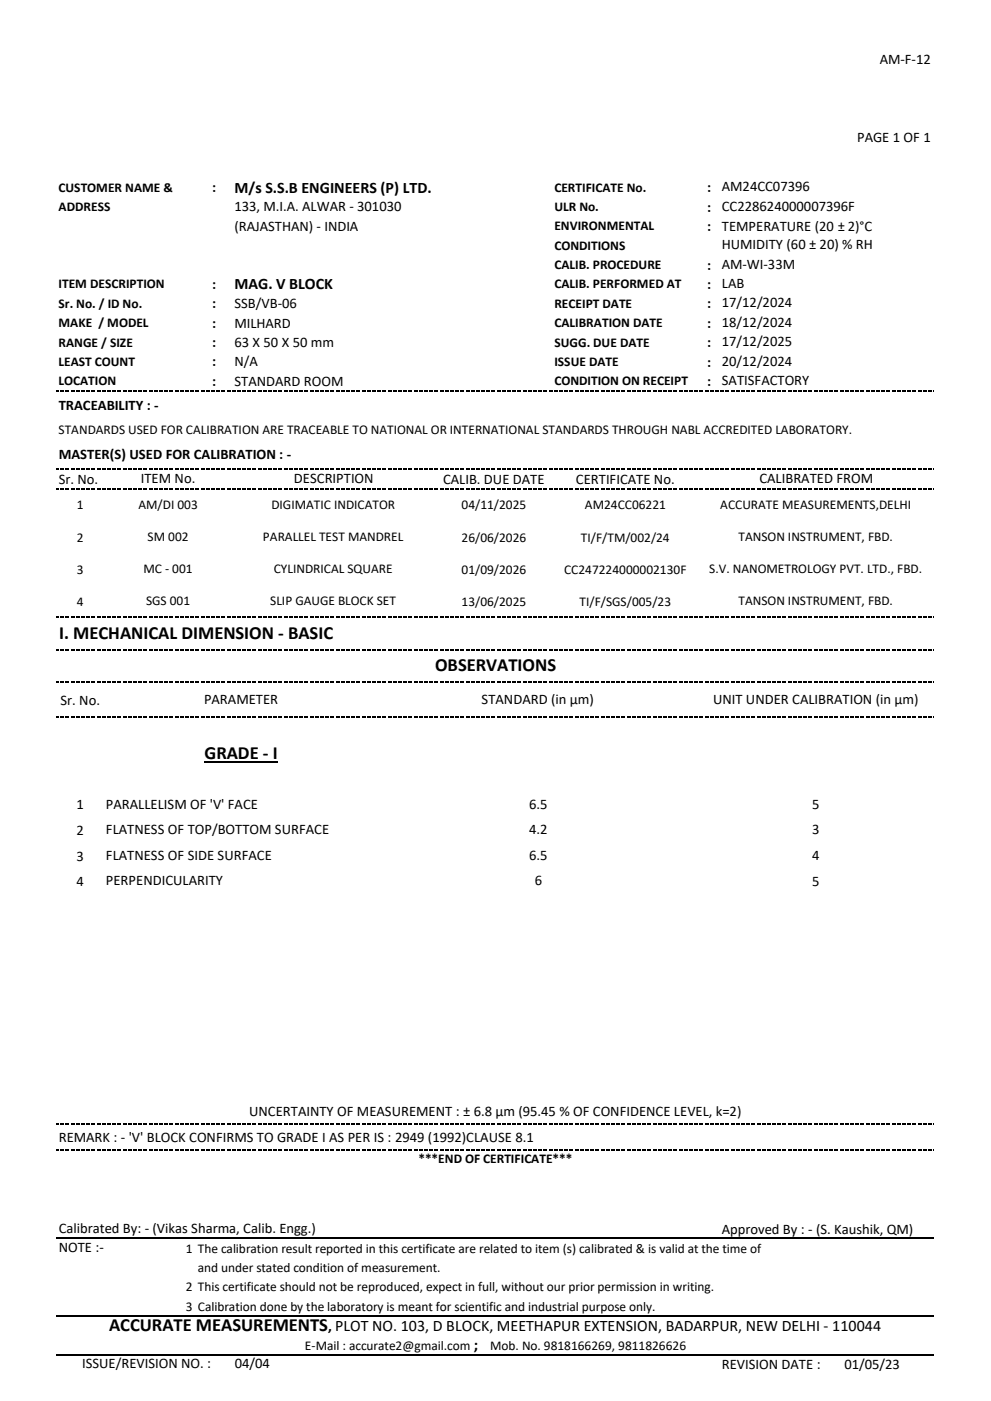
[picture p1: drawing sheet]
<svg xmlns="http://www.w3.org/2000/svg" width="210mm" height="297mm" viewBox="0 0 210 297" stroke-linecap="round" stroke-linejoin="round" font-family="sans-serif">
<defs><g id="words">
<g font-size="3.9">
<text x="12.5" y="135.4">I. MECHANICAL DIMENSION - BASIC</text>
<text x="92.2" y="142.3">OBSERVATIONS</text>
<text x="43.4" y="160.8">GRADE - I</text>
<text x="23.1" y="282.2">ACCURATE MEASUREMENTS</text>
</g>
<g font-size="3.4">
<text x="49.7" y="40.8">M/s S.S.B ENGINEERS (P) LTD.</text>
<text x="49.7" y="61.3">MAG. V BLOCK</text>
<text x="100.4" y="286.1">;</text>
</g>
<g font-size="3.1">
<text x="186.4" y="13.6">AM-F-12</text>
<text x="181.6" y="30.1">PAGE 1 OF 1</text>
<text x="45" y="40.7">:</text>
<text x="149.8" y="40.7">:</text>
<text x="152.9" y="40.5">AM24CC07396</text>
<text x="49.7" y="44.8">133, M.I.A. ALWAR - 301030</text>
<text x="149.8" y="44.8">:</text>
<text x="152.9" y="44.6">CC228624000007396F</text>
<text x="49.7" y="48.9">(RAJASTHAN) - INDIA</text>
<text x="149.8" y="48.9">:</text>
<text x="152.9" y="48.9">TEMPERATURE (20 ± 2)°C</text>
<text x="152.9" y="52.8">HUMIDITY (60 ± 20) % RH</text>
<text x="149.8" y="57.2">:</text>
<text x="152.9" y="56.9">AM-WI-33M</text>
<text x="45" y="61.2">:</text>
<text x="45" y="65.3">:</text>
<text x="49.7" y="65.3">SSB/VB-06</text>
<text x="149.8" y="61.3">:</text>
<text x="149.8" y="65.4">:</text>
<text x="152.9" y="61.1">LAB</text>
<text x="152.9" y="65.2">17/12/2024</text>
<text x="45" y="69.4">:</text>
<text x="49.7" y="69.4">MILHARD</text>
<text x="149.8" y="69.5">:</text>
<text x="152.9" y="69.3">18/12/2024</text>
<text x="45" y="73.5">:</text>
<text x="45" y="77.6">:</text>
<text x="49.7" y="73.5">63 X 50 X 50 mm</text>
<text x="49.7" y="77.6">N/A</text>
<text x="149.8" y="73.6">:</text>
<text x="149.8" y="77.7">:</text>
<text x="152.9" y="73.4">17/12/2025</text>
<text x="152.9" y="77.5">20/12/2024</text>
<text x="45" y="81.8">:</text>
<text x="49.7" y="81.8">STANDARD ROOM</text>
<text x="149.8" y="81.8">:</text>
<text x="152.9" y="81.6">SATISFACTORY</text>
<text x="12.4" y="86.8">TRACEABILITY : -</text>
<text x="12.4" y="97.2">MASTER(S) USED FOR CALIBRATION : -</text>
<text x="12.4" y="102.6">Sr. No.</text>
<text x="29.8" y="102.4">ITEM No.</text>
<text x="62.3" y="102.4">DESCRIPTION</text>
<text x="93.9" y="102.6">CALIB. DUE DATE</text>
<text x="122" y="102.6">CERTIFICATE No.</text>
<text x="160.9" y="102.4">CALIBRATED FROM</text>
<text x="12.8" y="149.3">Sr. No.</text>
<text x="43.2" y="149.2">PARAMETER</text>
<text x="102" y="149.2">STANDARD (in µm)</text>
<text x="151.1" y="149.2">UNIT UNDER CALIBRATION (in µm)</text>
<text x="16.2" y="171.6">1</text>
<text x="22.4" y="171.4">PARALLELISM OF 'V' FACE</text>
<text x="112.1" y="171.4">6.5</text>
<text x="172.1" y="171.4">5</text>
<text x="16.2" y="177">2</text>
<text x="22.4" y="176.8">FLATNESS OF TOP/BOTTOM SURFACE</text>
<text x="112.1" y="176.8">4.2</text>
<text x="172.1" y="176.9">3</text>
<text x="16.2" y="182.4">3</text>
<text x="22.4" y="182.2">FLATNESS OF SIDE SURFACE</text>
<text x="112.1" y="182.2">6.5</text>
<text x="172.1" y="182.3">4</text>
<text x="16.2" y="187.8">4</text>
<text x="22.4" y="187.6">PERPENDICULARITY</text>
<text x="113.3" y="187.6">6</text>
<text x="172.1" y="187.7">5</text>
<text x="52.8" y="236.4">UNCERTAINTY OF MEASUREMENT : ± 6.8 µm (95.45 % OF CONFIDENCE LEVEL, k=2)</text>
<text x="12.4" y="242">REMARK : - 'V' BLOCK CONFIRMS TO GRADE I AS PER IS : 2949 (1992)CLAUSE 8.1</text>
<text x="12.4" y="261.3">Calibrated By: - (Vikas Sharma, Calib. Engg.)</text>
<text x="152.9" y="261.5">Approved By : - (S. Kaushik, QM)</text>
<text x="12.4" y="265.4">NOTE :-</text>
<text x="69.5" y="282.2">, PLOT NO. 103, D BLOCK, MEETHAPUR EXTENSION, BADARPUR, NEW DELHI - 110044</text>
<text x="17.4" y="290">ISSUE/REVISION NO. :</text>
<text x="49.8" y="290">04/04</text>
<text x="152.9" y="290.2">REVISION DATE :</text>
<text x="178.9" y="290.2">01/05/23</text>
</g>
<g font-size="2.8">
<text x="12.4" y="40.6">CUSTOMER NAME &amp;</text>
<text x="117.5" y="40.6">CERTIFICATE No.</text>
<text x="12.4" y="44.7">ADDRESS</text>
<text x="117.5" y="44.7">ULR No.</text>
<text x="117.5" y="48.8">ENVIRONMENTAL</text>
<text x="117.5" y="52.9">CONDITIONS</text>
<text x="117.5" y="57">CALIB. PROCEDURE</text>
<text x="12.4" y="61.1">ITEM DESCRIPTION</text>
<text x="12.4" y="65.2">Sr. No. / ID No.</text>
<text x="117.5" y="61.1">CALIB. PERFORMED AT</text>
<text x="117.5" y="65.2">RECEIPT DATE</text>
<text x="12.4" y="69.3">MAKE / MODEL</text>
<text x="117.5" y="69.3">CALIBRATION DATE</text>
<text x="12.4" y="73.5">RANGE / SIZE</text>
<text x="12.4" y="77.6">LEAST COUNT</text>
<text x="117.5" y="73.5">SUGG. DUE DATE</text>
<text x="117.5" y="77.6">ISSUE DATE</text>
<text x="12.4" y="81.7">LOCATION</text>
<text x="117.5" y="81.7">CONDITION ON RECEIPT</text>
<text x="12.4" y="92.1">STANDARDS USED FOR CALIBRATION ARE TRACEABLE TO NATIONAL OR INTERNATIONAL STANDARDS THROUGH NABL ACCREDITED LABORATORY.</text>
<text x="16.3" y="108">1</text>
<text x="29.3" y="107.8">AM/DI 003</text>
<text x="57.5" y="107.8">DIGIMATIC INDICATOR</text>
<text x="97.8" y="108">04/11/2025</text>
<text x="123.9" y="108">AM24CC06221</text>
<text x="152.6" y="107.8">ACCURATE MEASUREMENTS,DELHI</text>
<text x="16.3" y="114.8">2</text>
<text x="31.3" y="114.6">SM 002</text>
<text x="55.7" y="114.7">PARALLEL TEST MANDREL</text>
<text x="97.8" y="114.8">26/06/2026</text>
<text x="123.1" y="114.8">TI/F/TM/002/24</text>
<text x="156.5" y="114.7">TANSON INSTRUMENT, FBD.</text>
<text x="16.3" y="121.6">3</text>
<text x="30.4" y="121.4">MC - 001</text>
<text x="58" y="121.5">CYLINDRICAL SQUARE</text>
<text x="97.8" y="121.6">01/09/2026</text>
<text x="119.5" y="121.6">CC247224000002130F</text>
<text x="150.3" y="121.5">S.V. NANOMETROLOGY PVT. LTD., FBD.</text>
<text x="16.3" y="128.4">4</text>
<text x="30.9" y="128.2">SGS 001</text>
<text x="57.2" y="128.3">SLIP GAUGE BLOCK SET</text>
<text x="97.8" y="128.4">13/06/2025</text>
<text x="122.8" y="128.4">TI/F/SGS/005/23</text>
<text x="156.5" y="128.3">TANSON INSTRUMENT, FBD.</text>
<text x="88.7" y="246.5">***END OF CERTIFICATE***</text>
<text x="39.4" y="265.5">1 The calibration result reported in this certificate are related to item (s) calibrated &amp; is valid at the time of</text>
<text x="41.9" y="269.6">and under stated condition of measurement.</text>
<text x="39.4" y="273.7">2 This certificate should not be reproduced, expect in full, without our prior permission in writing.</text>
<text x="39.4" y="277.8">3 Calibration done by the laboratory is meant for scientific and industrial purpose only.</text>
<text x="64.6" y="286.1">E-Mail : accurate2@gmail.com</text>
<text x="103.9" y="286.1">Mob. No. 9818166269, 9811826626</text>
</g>
</g></defs>
<path d="M43.4 161.4h15.5M11.9 262.5h186M11.9 278.9h186M11.9 287.1h186" fill="none" stroke="#000" stroke-width=".25"/>
<g fill="#000">
<path d="M11.9 82.6h.6v.3h-.6z" fill-rule="evenodd"/>
<path d="M11.9 99.4h.6v.2h-.6z" fill-rule="evenodd"/>
<path d="M12.8 82.6h.8v.3h-.8z" fill-rule="evenodd"/>
<path d="M12.8 99.4h.8v.2h-.8z" fill-rule="evenodd"/>
<path d="M13.9 82.6h.8v.3h-.8z" fill-rule="evenodd"/>
<path d="M13.9 99.4h.8v.2h-.8z" fill-rule="evenodd"/>
<path d="M15 82.6h.8v.3h-.8z" fill-rule="evenodd"/>
<path d="M15 99.4h.8v.2h-.8z" fill-rule="evenodd"/>
<path d="M16.1 82.6h.8v.3h-.8z" fill-rule="evenodd"/>
<path d="M16.1 99.4h.8v.2h-.8z" fill-rule="evenodd"/>
<path d="M17.2 82.6h.8v.3h-.8z" fill-rule="evenodd"/>
<path d="M17.2 99.4h.8v.2h-.8z" fill-rule="evenodd"/>
<path d="M18.3 82.6h.8v.3h-.8z" fill-rule="evenodd"/>
<path d="M18.3 99.4h.8v.2h-.8z" fill-rule="evenodd"/>
<path d="M19.4 82.6h.8v.3h-.8z" fill-rule="evenodd"/>
<path d="M19.4 99.4h.8v.2h-.8z" fill-rule="evenodd"/>
<path d="M20.5 82.6h.8v.3h-.8z" fill-rule="evenodd"/>
<path d="M20.5 99.4h.8v.2h-.8z" fill-rule="evenodd"/>
<path d="M21.6 82.6h.8v.3h-.8z" fill-rule="evenodd"/>
<path d="M21.6 99.4h.8v.2h-.8z" fill-rule="evenodd"/>
<path d="M22.7 82.6h.8v.3h-.8z" fill-rule="evenodd"/>
<path d="M22.7 99.4h.8v.2h-.8z" fill-rule="evenodd"/>
<path d="M23.8 82.6h.8v.3h-.8z" fill-rule="evenodd"/>
<path d="M23.8 99.4h.8v.2h-.8z" fill-rule="evenodd"/>
<path d="M24.9 82.6h.8v.3h-.8z" fill-rule="evenodd"/>
<path d="M24.9 99.4h.8v.2h-.8z" fill-rule="evenodd"/>
<path d="M26 82.6h.8v.3h-.8z" fill-rule="evenodd"/>
<path d="M26 99.4h.8v.2h-.8z" fill-rule="evenodd"/>
<path d="M27.1 82.6h.8v.3h-.8z" fill-rule="evenodd"/>
<path d="M27.1 99.4h.8v.2h-.8z" fill-rule="evenodd"/>
<path d="M28.2 82.6h.8v.3h-.8z" fill-rule="evenodd"/>
<path d="M28.2 99.4h.8v.2h-.8z" fill-rule="evenodd"/>
<path d="M29.3 82.6h.8v.3h-.8z" fill-rule="evenodd"/>
<path d="M29.3 99.4h.8v.2h-.8z" fill-rule="evenodd"/>
<path d="M30.4 82.6h.8v.3h-.8z" fill-rule="evenodd"/>
<path d="M30.4 99.4h.8v.2h-.8z" fill-rule="evenodd"/>
<path d="M31.5 82.6h.8v.3h-.8z" fill-rule="evenodd"/>
<path d="M31.5 99.4h.8v.2h-.8z" fill-rule="evenodd"/>
<path d="M32.6 82.6h.8v.3h-.8z" fill-rule="evenodd"/>
<path d="M32.6 99.4h.8v.2h-.8z" fill-rule="evenodd"/>
<path d="M33.7 82.6h.8v.3h-.8z" fill-rule="evenodd"/>
<path d="M33.7 99.4h.8v.2h-.8z" fill-rule="evenodd"/>
<path d="M34.8 82.6h.8v.3h-.8z" fill-rule="evenodd"/>
<path d="M34.8 99.4h.8v.2h-.8z" fill-rule="evenodd"/>
<path d="M35.9 82.6h.8v.3h-.8z" fill-rule="evenodd"/>
<path d="M35.9 99.4h.8v.2h-.8z" fill-rule="evenodd"/>
<path d="M37 82.6h.8v.3h-.8z" fill-rule="evenodd"/>
<path d="M37 99.4h.8v.2h-.8z" fill-rule="evenodd"/>
<path d="M38.1 82.6h.8v.3h-.8z" fill-rule="evenodd"/>
<path d="M38.1 99.4h.8v.2h-.8z" fill-rule="evenodd"/>
<path d="M39.2 82.6h.8v.3h-.8z" fill-rule="evenodd"/>
<path d="M39.2 99.4h.8v.2h-.8z" fill-rule="evenodd"/>
<path d="M40.3 82.6h.8v.3h-.8z" fill-rule="evenodd"/>
<path d="M40.3 99.4h.8v.2h-.8z" fill-rule="evenodd"/>
<path d="M41.4 82.6h.8v.3h-.8z" fill-rule="evenodd"/>
<path d="M41.4 99.4h.8v.2h-.8z" fill-rule="evenodd"/>
<path d="M42.5 82.6h.8v.3h-.8z" fill-rule="evenodd"/>
<path d="M42.5 99.4h.8v.2h-.8z" fill-rule="evenodd"/>
<path d="M43.6 82.6h.8v.3h-.8z" fill-rule="evenodd"/>
<path d="M43.6 99.4h.8v.2h-.8z" fill-rule="evenodd"/>
<path d="M44.7 82.6h.8v.3h-.8z" fill-rule="evenodd"/>
<path d="M44.7 99.4h.8v.2h-.8z" fill-rule="evenodd"/>
<path d="M45.8 82.6h.8v.3h-.8z" fill-rule="evenodd"/>
<path d="M45.8 99.4h.8v.2h-.8z" fill-rule="evenodd"/>
<path d="M46.9 82.6h.8v.3h-.8z" fill-rule="evenodd"/>
<path d="M46.9 99.4h.8v.2h-.8z" fill-rule="evenodd"/>
<path d="M48 82.6h.8v.3h-.8z" fill-rule="evenodd"/>
<path d="M48 99.4h.8v.2h-.8z" fill-rule="evenodd"/>
<path d="M49.1 82.6h.8v.3h-.8z" fill-rule="evenodd"/>
<path d="M49.1 99.4h.8v.2h-.8z" fill-rule="evenodd"/>
<path d="M50.2 82.6h.8v.3h-.8z" fill-rule="evenodd"/>
<path d="M50.2 99.4h.8v.2h-.8z" fill-rule="evenodd"/>
<path d="M51.3 82.6h.8v.3h-.8z" fill-rule="evenodd"/>
<path d="M51.3 99.4h.8v.2h-.8z" fill-rule="evenodd"/>
<path d="M52.4 82.6h.8v.3h-.8z" fill-rule="evenodd"/>
<path d="M52.4 99.4h.8v.2h-.8z" fill-rule="evenodd"/>
<path d="M53.5 82.6h.8v.3h-.8z" fill-rule="evenodd"/>
<path d="M53.5 99.4h.8v.2h-.8z" fill-rule="evenodd"/>
<path d="M54.6 82.6h.8v.3h-.8z" fill-rule="evenodd"/>
<path d="M54.6 99.4h.8v.2h-.8z" fill-rule="evenodd"/>
<path d="M55.7 82.6h.8v.3h-.8z" fill-rule="evenodd"/>
<path d="M55.7 99.4h.8v.2h-.8z" fill-rule="evenodd"/>
<path d="M56.8 82.6h.8v.3h-.8z" fill-rule="evenodd"/>
<path d="M56.8 99.4h.8v.2h-.8z" fill-rule="evenodd"/>
<path d="M57.9 82.6h.8v.3h-.8z" fill-rule="evenodd"/>
<path d="M57.9 99.4h.8v.2h-.8z" fill-rule="evenodd"/>
<path d="M59 82.6h.8v.3h-.8z" fill-rule="evenodd"/>
<path d="M59 99.4h.8v.2h-.8z" fill-rule="evenodd"/>
<path d="M60.1 82.6h.8v.3h-.8z" fill-rule="evenodd"/>
<path d="M60.1 99.4h.8v.2h-.8z" fill-rule="evenodd"/>
<path d="M61.2 82.6h.8v.3h-.8z" fill-rule="evenodd"/>
<path d="M61.2 99.4h.8v.2h-.8z" fill-rule="evenodd"/>
<path d="M62.3 82.6h.8v.3h-.8z" fill-rule="evenodd"/>
<path d="M62.3 99.4h.8v.2h-.8z" fill-rule="evenodd"/>
<path d="M63.4 82.6h.8v.3h-.8z" fill-rule="evenodd"/>
<path d="M63.4 99.4h.8v.2h-.8z" fill-rule="evenodd"/>
<path d="M64.5 82.6h.8v.3h-.8z" fill-rule="evenodd"/>
<path d="M64.5 99.4h.8v.2h-.8z" fill-rule="evenodd"/>
<path d="M65.6 82.6h.8v.3h-.8z" fill-rule="evenodd"/>
<path d="M65.6 99.4h.8v.2h-.8z" fill-rule="evenodd"/>
<path d="M66.7 82.6h.8v.3h-.8z" fill-rule="evenodd"/>
<path d="M66.7 99.4h.8v.2h-.8z" fill-rule="evenodd"/>
<path d="M67.8 82.6h.8v.3h-.8z" fill-rule="evenodd"/>
<path d="M67.8 99.4h.8v.2h-.8z" fill-rule="evenodd"/>
<path d="M68.9 82.6h.8v.3h-.8z" fill-rule="evenodd"/>
<path d="M68.9 99.4h.8v.2h-.8z" fill-rule="evenodd"/>
<path d="M70 82.6h.8v.3h-.8z" fill-rule="evenodd"/>
<path d="M70 99.4h.8v.2h-.8z" fill-rule="evenodd"/>
<path d="M71.1 82.6h.8v.3h-.8z" fill-rule="evenodd"/>
<path d="M71.1 99.4h.8v.2h-.8z" fill-rule="evenodd"/>
<path d="M72.2 82.6h.8v.3h-.8z" fill-rule="evenodd"/>
<path d="M72.2 99.4h.8v.2h-.8z" fill-rule="evenodd"/>
<path d="M73.3 82.6h.8v.3h-.8z" fill-rule="evenodd"/>
<path d="M73.3 99.4h.8v.2h-.8z" fill-rule="evenodd"/>
<path d="M74.4 82.6h.8v.3h-.8z" fill-rule="evenodd"/>
<path d="M74.4 99.4h.8v.2h-.8z" fill-rule="evenodd"/>
<path d="M75.5 82.6h.8v.3h-.8z" fill-rule="evenodd"/>
<path d="M75.5 99.4h.8v.2h-.8z" fill-rule="evenodd"/>
<path d="M76.6 82.6h.8v.3h-.8z" fill-rule="evenodd"/>
<path d="M76.6 99.4h.8v.2h-.8z" fill-rule="evenodd"/>
<path d="M77.7 82.6h.8v.3h-.8z" fill-rule="evenodd"/>
<path d="M77.7 99.4h.8v.2h-.8z" fill-rule="evenodd"/>
<path d="M78.8 82.6h.8v.3h-.8z" fill-rule="evenodd"/>
<path d="M78.8 99.4h.8v.2h-.8z" fill-rule="evenodd"/>
<path d="M79.9 82.6h.8v.3h-.8z" fill-rule="evenodd"/>
<path d="M79.9 99.4h.8v.2h-.8z" fill-rule="evenodd"/>
<path d="M81 82.6h.8v.3h-.8z" fill-rule="evenodd"/>
<path d="M81 99.4h.8v.2h-.8z" fill-rule="evenodd"/>
<path d="M82.1 82.6h.8v.3h-.8z" fill-rule="evenodd"/>
<path d="M82.1 99.4h.8v.2h-.8z" fill-rule="evenodd"/>
<path d="M83.2 82.6h.8v.3h-.8z" fill-rule="evenodd"/>
<path d="M83.2 99.4h.8v.2h-.8z" fill-rule="evenodd"/>
<path d="M84.3 82.6h.8v.3h-.8z" fill-rule="evenodd"/>
<path d="M84.3 99.4h.8v.2h-.8z" fill-rule="evenodd"/>
<path d="M85.4 82.6h.9v.3h-.9z" fill-rule="evenodd"/>
<path d="M85.4 99.4h.9v.2h-.9z" fill-rule="evenodd"/>
<path d="M86.5 82.6h.9v.3h-.9z" fill-rule="evenodd"/>
<path d="M86.5 99.4h.9v.2h-.9z" fill-rule="evenodd"/>
<path d="M87.6 82.6h.9v.3h-.9z" fill-rule="evenodd"/>
<path d="M87.6 99.4h.9v.2h-.9z" fill-rule="evenodd"/>
<path d="M88.7 82.6h.9v.3h-.9z" fill-rule="evenodd"/>
<path d="M88.7 99.4h.9v.2h-.9z" fill-rule="evenodd"/>
<path d="M89.8 82.6h.9v.3h-.9z" fill-rule="evenodd"/>
<path d="M89.8 99.4h.9v.2h-.9z" fill-rule="evenodd"/>
<path d="M90.9 82.6h.9v.3h-.9z" fill-rule="evenodd"/>
<path d="M90.9 99.4h.9v.2h-.9z" fill-rule="evenodd"/>
<path d="M92.1 82.6h.8v.3h-.8z" fill-rule="evenodd"/>
<path d="M92.1 99.4h.8v.2h-.8z" fill-rule="evenodd"/>
<path d="M93.2 82.6h.8v.3h-.8z" fill-rule="evenodd"/>
<path d="M93.2 99.4h.8v.2h-.8z" fill-rule="evenodd"/>
<path d="M94.3 82.6h.8v.3h-.8z" fill-rule="evenodd"/>
<path d="M94.3 99.4h.8v.2h-.8z" fill-rule="evenodd"/>
<path d="M95.4 82.6h.8v.3h-.8z" fill-rule="evenodd"/>
<path d="M95.4 99.4h.8v.2h-.8z" fill-rule="evenodd"/>
<path d="M96.5 82.6h.8v.3h-.8z" fill-rule="evenodd"/>
<path d="M96.5 99.4h.8v.2h-.8z" fill-rule="evenodd"/>
<path d="M97.6 82.6h.8v.3h-.8z" fill-rule="evenodd"/>
<path d="M97.6 99.4h.8v.2h-.8z" fill-rule="evenodd"/>
<path d="M98.7 82.6h.8v.3h-.8z" fill-rule="evenodd"/>
<path d="M98.7 99.4h.8v.2h-.8z" fill-rule="evenodd"/>
<path d="M99.8 82.6h.8v.3h-.8z" fill-rule="evenodd"/>
<path d="M99.8 99.4h.8v.2h-.8z" fill-rule="evenodd"/>
<path d="M100.9 82.6h.8v.3h-.8z" fill-rule="evenodd"/>
<path d="M100.9 99.4h.8v.2h-.8z" fill-rule="evenodd"/>
<path d="M102 82.6h.8v.3h-.8z" fill-rule="evenodd"/>
<path d="M102 99.4h.8v.2h-.8z" fill-rule="evenodd"/>
<path d="M103.1 82.6h.8v.3h-.8z" fill-rule="evenodd"/>
<path d="M103.1 99.4h.8v.2h-.8z" fill-rule="evenodd"/>
<path d="M104.2 82.6h.8v.3h-.8z" fill-rule="evenodd"/>
<path d="M104.2 99.4h.8v.2h-.8z" fill-rule="evenodd"/>
<path d="M105.3 82.6h.8v.3h-.8z" fill-rule="evenodd"/>
<path d="M105.3 99.4h.8v.2h-.8z" fill-rule="evenodd"/>
<path d="M106.4 82.6h.8v.3h-.8z" fill-rule="evenodd"/>
<path d="M106.4 99.4h.8v.2h-.8z" fill-rule="evenodd"/>
<path d="M107.5 82.6h.8v.3h-.8z" fill-rule="evenodd"/>
<path d="M107.5 99.4h.8v.2h-.8z" fill-rule="evenodd"/>
<path d="M108.6 82.6h.8v.3h-.8z" fill-rule="evenodd"/>
<path d="M108.6 99.4h.8v.2h-.8z" fill-rule="evenodd"/>
<path d="M109.7 82.6h.8v.3h-.8z" fill-rule="evenodd"/>
<path d="M109.7 99.4h.8v.2h-.8z" fill-rule="evenodd"/>
<path d="M110.8 82.6h.8v.3h-.8z" fill-rule="evenodd"/>
<path d="M110.8 99.4h.8v.2h-.8z" fill-rule="evenodd"/>
<path d="M111.9 82.6h.8v.3h-.8z" fill-rule="evenodd"/>
<path d="M111.9 99.4h.8v.2h-.8z" fill-rule="evenodd"/>
<path d="M113 82.6h.8v.3h-.8z" fill-rule="evenodd"/>
<path d="M113 99.4h.8v.2h-.8z" fill-rule="evenodd"/>
<path d="M114.1 82.6h.8v.3h-.8z" fill-rule="evenodd"/>
<path d="M114.1 99.4h.8v.2h-.8z" fill-rule="evenodd"/>
<path d="M115.2 82.6h.8v.3h-.8z" fill-rule="evenodd"/>
<path d="M115.2 99.4h.8v.2h-.8z" fill-rule="evenodd"/>
<path d="M116.3 82.6h.8v.3h-.8z" fill-rule="evenodd"/>
<path d="M116.3 99.4h.8v.2h-.8z" fill-rule="evenodd"/>
<path d="M117.4 82.6h.8v.3h-.8z" fill-rule="evenodd"/>
<path d="M117.4 99.4h.8v.2h-.8z" fill-rule="evenodd"/>
<path d="M118.5 82.6h.8v.3h-.8z" fill-rule="evenodd"/>
<path d="M118.5 99.4h.8v.2h-.8z" fill-rule="evenodd"/>
<path d="M119.6 82.6h.8v.3h-.8z" fill-rule="evenodd"/>
<path d="M119.6 99.4h.8v.2h-.8z" fill-rule="evenodd"/>
<path d="M120.7 82.6h.8v.3h-.8z" fill-rule="evenodd"/>
<path d="M120.7 99.4h.8v.2h-.8z" fill-rule="evenodd"/>
<path d="M121.8 82.6h.8v.3h-.8z" fill-rule="evenodd"/>
<path d="M121.8 99.4h.8v.2h-.8z" fill-rule="evenodd"/>
<path d="M122.9 82.6h.8v.3h-.8z" fill-rule="evenodd"/>
<path d="M122.9 99.4h.8v.2h-.8z" fill-rule="evenodd"/>
<path d="M124 82.6h.8v.3h-.8z" fill-rule="evenodd"/>
<path d="M124 99.4h.8v.2h-.8z" fill-rule="evenodd"/>
<path d="M125.1 82.6h.8v.3h-.8z" fill-rule="evenodd"/>
<path d="M125.1 99.4h.8v.2h-.8z" fill-rule="evenodd"/>
<path d="M126.2 82.6h.8v.3h-.8z" fill-rule="evenodd"/>
<path d="M126.2 99.4h.8v.2h-.8z" fill-rule="evenodd"/>
<path d="M127.3 82.6h.8v.3h-.8z" fill-rule="evenodd"/>
<path d="M127.3 99.4h.8v.2h-.8z" fill-rule="evenodd"/>
<path d="M128.4 82.6h.8v.3h-.8z" fill-rule="evenodd"/>
<path d="M128.4 99.4h.8v.2h-.8z" fill-rule="evenodd"/>
<path d="M129.5 82.6h.8v.3h-.8z" fill-rule="evenodd"/>
<path d="M129.5 99.4h.8v.2h-.8z" fill-rule="evenodd"/>
<path d="M130.6 82.6h.8v.3h-.8z" fill-rule="evenodd"/>
<path d="M130.6 99.4h.8v.2h-.8z" fill-rule="evenodd"/>
<path d="M131.7 82.6h.8v.3h-.8z" fill-rule="evenodd"/>
<path d="M131.7 99.4h.8v.2h-.8z" fill-rule="evenodd"/>
<path d="M132.8 82.6h.8v.3h-.8z" fill-rule="evenodd"/>
<path d="M132.8 99.4h.8v.2h-.8z" fill-rule="evenodd"/>
<path d="M133.9 82.6h.8v.3h-.8z" fill-rule="evenodd"/>
<path d="M133.9 99.4h.8v.2h-.8z" fill-rule="evenodd"/>
<path d="M135 82.6h.8v.3h-.8z" fill-rule="evenodd"/>
<path d="M135 99.4h.8v.2h-.8z" fill-rule="evenodd"/>
<path d="M136.1 82.6h.8v.3h-.8z" fill-rule="evenodd"/>
<path d="M136.1 99.4h.8v.2h-.8z" fill-rule="evenodd"/>
<path d="M137.2 82.6h.8v.3h-.8z" fill-rule="evenodd"/>
<path d="M137.2 99.4h.8v.2h-.8z" fill-rule="evenodd"/>
<path d="M138.3 82.6h.8v.3h-.8z" fill-rule="evenodd"/>
<path d="M138.3 99.4h.8v.2h-.8z" fill-rule="evenodd"/>
<path d="M139.4 82.6h.8v.3h-.8z" fill-rule="evenodd"/>
<path d="M139.4 99.4h.8v.2h-.8z" fill-rule="evenodd"/>
<path d="M140.5 82.6h.8v.3h-.8z" fill-rule="evenodd"/>
<path d="M140.5 99.4h.8v.2h-.8z" fill-rule="evenodd"/>
<path d="M141.6 82.6h.8v.3h-.8z" fill-rule="evenodd"/>
<path d="M141.6 99.4h.8v.2h-.8z" fill-rule="evenodd"/>
<path d="M142.7 82.6h.8v.3h-.8z" fill-rule="evenodd"/>
<path d="M142.7 99.4h.8v.2h-.8z" fill-rule="evenodd"/>
<path d="M143.8 82.6h.8v.3h-.8z" fill-rule="evenodd"/>
<path d="M143.8 99.4h.8v.2h-.8z" fill-rule="evenodd"/>
<path d="M144.9 82.6h.8v.3h-.8z" fill-rule="evenodd"/>
<path d="M144.9 99.4h.8v.2h-.8z" fill-rule="evenodd"/>
<path d="M146 82.6h.8v.3h-.8z" fill-rule="evenodd"/>
<path d="M146 99.4h.8v.2h-.8z" fill-rule="evenodd"/>
<path d="M147.1 82.6h.8v.3h-.8z" fill-rule="evenodd"/>
<path d="M147.1 99.4h.8v.2h-.8z" fill-rule="evenodd"/>
<path d="M148.2 82.6h.8v.3h-.8z" fill-rule="evenodd"/>
<path d="M148.2 99.4h.8v.2h-.8z" fill-rule="evenodd"/>
<path d="M149.3 82.6h.8v.3h-.8z" fill-rule="evenodd"/>
<path d="M149.3 99.4h.8v.2h-.8z" fill-rule="evenodd"/>
<path d="M150.4 82.6h.8v.3h-.8z" fill-rule="evenodd"/>
<path d="M150.4 99.4h.8v.2h-.8z" fill-rule="evenodd"/>
<path d="M151.5 82.6h.8v.3h-.8z" fill-rule="evenodd"/>
<path d="M151.5 99.4h.8v.2h-.8z" fill-rule="evenodd"/>
<path d="M152.6 82.6h.8v.3h-.8z" fill-rule="evenodd"/>
<path d="M152.6 99.4h.8v.2h-.8z" fill-rule="evenodd"/>
<path d="M153.7 82.6h.8v.3h-.8z" fill-rule="evenodd"/>
<path d="M153.7 99.4h.8v.2h-.8z" fill-rule="evenodd"/>
<path d="M154.8 82.6h.8v.3h-.8z" fill-rule="evenodd"/>
<path d="M154.8 99.4h.8v.2h-.8z" fill-rule="evenodd"/>
<path d="M155.9 82.6h.8v.3h-.8z" fill-rule="evenodd"/>
<path d="M155.9 99.4h.8v.2h-.8z" fill-rule="evenodd"/>
<path d="M157 82.6h.8v.3h-.8z" fill-rule="evenodd"/>
<path d="M157 99.4h.8v.2h-.8z" fill-rule="evenodd"/>
<path d="M158.1 82.6h.8v.3h-.8z" fill-rule="evenodd"/>
<path d="M158.1 99.4h.8v.2h-.8z" fill-rule="evenodd"/>
<path d="M159.2 82.6h.8v.3h-.8z" fill-rule="evenodd"/>
<path d="M159.2 99.4h.8v.2h-.8z" fill-rule="evenodd"/>
<path d="M160.3 82.6h.8v.3h-.8z" fill-rule="evenodd"/>
<path d="M160.3 99.4h.8v.2h-.8z" fill-rule="evenodd"/>
<path d="M161.4 82.6h.8v.3h-.8z" fill-rule="evenodd"/>
<path d="M161.4 99.4h.8v.2h-.8z" fill-rule="evenodd"/>
<path d="M162.5 82.6h.8v.3h-.8z" fill-rule="evenodd"/>
<path d="M162.5 99.4h.8v.2h-.8z" fill-rule="evenodd"/>
<path d="M163.6 82.6h.8v.3h-.8z" fill-rule="evenodd"/>
<path d="M163.6 99.4h.8v.2h-.8z" fill-rule="evenodd"/>
<path d="M164.7 82.6h.8v.3h-.8z" fill-rule="evenodd"/>
<path d="M164.7 99.4h.8v.2h-.8z" fill-rule="evenodd"/>
<path d="M165.8 82.6h.8v.3h-.8z" fill-rule="evenodd"/>
<path d="M165.8 99.4h.8v.2h-.8z" fill-rule="evenodd"/>
<path d="M166.9 82.6h.8v.3h-.8z" fill-rule="evenodd"/>
<path d="M166.9 99.4h.8v.2h-.8z" fill-rule="evenodd"/>
<path d="M168 82.6h.8v.3h-.8z" fill-rule="evenodd"/>
<path d="M168 99.4h.8v.2h-.8z" fill-rule="evenodd"/>
<path d="M169.1 82.6h.8v.3h-.8z" fill-rule="evenodd"/>
<path d="M169.1 99.4h.8v.2h-.8z" fill-rule="evenodd"/>
<path d="M170.2 82.6h.8v.3h-.8z" fill-rule="evenodd"/>
<path d="M170.2 99.4h.8v.2h-.8z" fill-rule="evenodd"/>
<path d="M171.3 82.6h.8v.3h-.8z" fill-rule="evenodd"/>
<path d="M171.3 99.4h.8v.2h-.8z" fill-rule="evenodd"/>
<path d="M172.4 82.6h.8v.3h-.8z" fill-rule="evenodd"/>
<path d="M172.4 99.4h.8v.2h-.8z" fill-rule="evenodd"/>
<path d="M173.5 82.6h.8v.3h-.8z" fill-rule="evenodd"/>
<path d="M173.5 99.4h.8v.2h-.8z" fill-rule="evenodd"/>
<path d="M174.6 82.6h.8v.3h-.8z" fill-rule="evenodd"/>
<path d="M174.6 99.4h.8v.2h-.8z" fill-rule="evenodd"/>
<path d="M175.7 82.6h.8v.3h-.8z" fill-rule="evenodd"/>
<path d="M175.7 99.4h.8v.2h-.8z" fill-rule="evenodd"/>
<path d="M176.8 82.6h.8v.3h-.8z" fill-rule="evenodd"/>
<path d="M176.8 99.4h.8v.2h-.8z" fill-rule="evenodd"/>
<path d="M177.9 82.6h.8v.3h-.8z" fill-rule="evenodd"/>
<path d="M177.9 99.4h.8v.2h-.8z" fill-rule="evenodd"/>
<path d="M179 82.6h.8v.3h-.8z" fill-rule="evenodd"/>
<path d="M179 99.4h.8v.2h-.8z" fill-rule="evenodd"/>
<path d="M180.1 82.6h.8v.3h-.8z" fill-rule="evenodd"/>
<path d="M180.1 99.4h.8v.2h-.8z" fill-rule="evenodd"/>
<path d="M181.2 82.6h.8v.3h-.8z" fill-rule="evenodd"/>
<path d="M181.2 99.4h.8v.2h-.8z" fill-rule="evenodd"/>
<path d="M182.3 82.6h.8v.3h-.8z" fill-rule="evenodd"/>
<path d="M182.3 99.4h.8v.2h-.8z" fill-rule="evenodd"/>
<path d="M183.4 82.6h.8v.3h-.8z" fill-rule="evenodd"/>
<path d="M183.4 99.4h.8v.2h-.8z" fill-rule="evenodd"/>
<path d="M184.5 82.6h.8v.3h-.8z" fill-rule="evenodd"/>
<path d="M184.5 99.4h.8v.2h-.8z" fill-rule="evenodd"/>
<path d="M185.6 82.6h.8v.3h-.8z" fill-rule="evenodd"/>
<path d="M185.6 99.4h.8v.2h-.8z" fill-rule="evenodd"/>
<path d="M186.7 82.6h.8v.3h-.8z" fill-rule="evenodd"/>
<path d="M186.7 99.4h.8v.2h-.8z" fill-rule="evenodd"/>
<path d="M187.8 82.6h.8v.3h-.8z" fill-rule="evenodd"/>
<path d="M187.8 99.4h.8v.2h-.8z" fill-rule="evenodd"/>
<path d="M188.9 82.6h.8v.3h-.8z" fill-rule="evenodd"/>
<path d="M188.9 99.4h.8v.2h-.8z" fill-rule="evenodd"/>
<path d="M190 82.6h.8v.3h-.8z" fill-rule="evenodd"/>
<path d="M190 99.4h.8v.2h-.8z" fill-rule="evenodd"/>
<path d="M191.1 82.6h.8v.3h-.8z" fill-rule="evenodd"/>
<path d="M191.1 99.4h.8v.2h-.8z" fill-rule="evenodd"/>
<path d="M192.2 82.6h.8v.3h-.8z" fill-rule="evenodd"/>
<path d="M192.2 99.4h.8v.2h-.8z" fill-rule="evenodd"/>
<path d="M193.3 82.6h.8v.3h-.8z" fill-rule="evenodd"/>
<path d="M193.3 99.4h.8v.2h-.8z" fill-rule="evenodd"/>
<path d="M194.4 82.6h.8v.3h-.8z" fill-rule="evenodd"/>
<path d="M194.4 99.4h.8v.2h-.8z" fill-rule="evenodd"/>
<path d="M195.5 82.6h.8v.3h-.8z" fill-rule="evenodd"/>
<path d="M195.5 99.4h.8v.2h-.8z" fill-rule="evenodd"/>
<path d="M196.6 82.6h.8v.3h-.8z" fill-rule="evenodd"/>
<path d="M196.6 99.4h.8v.2h-.8z" fill-rule="evenodd"/>
<path d="M197.7 82.6h.2v.3h-.2z" fill-rule="evenodd"/>
<path d="M197.7 99.4h.2v.2h-.2z" fill-rule="evenodd"/>
<path d="M11.9 103.5h.6v.2h-.6z" fill-rule="evenodd"/>
<path d="M12.8 103.5h.8v.2h-.8z" fill-rule="evenodd"/>
<path d="M13.9 103.5h.8v.2h-.8z" fill-rule="evenodd"/>
<path d="M15 103.5h.8v.2h-.8z" fill-rule="evenodd"/>
<path d="M16.1 103.5h.8v.2h-.8z" fill-rule="evenodd"/>
<path d="M17.2 103.5h.8v.2h-.8z" fill-rule="evenodd"/>
<path d="M18.3 103.5h.8v.2h-.8z" fill-rule="evenodd"/>
<path d="M19.4 103.5h.8v.2h-.8z" fill-rule="evenodd"/>
<path d="M20.5 103.5h.8v.2h-.8z" fill-rule="evenodd"/>
<path d="M21.6 103.5h.8v.2h-.8z" fill-rule="evenodd"/>
<path d="M22.7 103.5h.8v.2h-.8z" fill-rule="evenodd"/>
<path d="M23.8 103.5h.8v.2h-.8z" fill-rule="evenodd"/>
<path d="M24.9 103.5h.8v.2h-.8z" fill-rule="evenodd"/>
<path d="M26 103.5h.8v.2h-.8z" fill-rule="evenodd"/>
<path d="M27.1 103.5h.8v.2h-.8z" fill-rule="evenodd"/>
<path d="M28.2 103.5h.8v.2h-.8z" fill-rule="evenodd"/>
<path d="M29.3 103.5h.8v.2h-.8z" fill-rule="evenodd"/>
<path d="M30.4 103.5h.8v.2h-.8z" fill-rule="evenodd"/>
<path d="M31.5 103.5h.8v.2h-.8z" fill-rule="evenodd"/>
<path d="M32.6 103.5h.8v.2h-.8z" fill-rule="evenodd"/>
<path d="M33.7 103.5h.8v.2h-.8z" fill-rule="evenodd"/>
<path d="M34.8 103.5h.8v.2h-.8z" fill-rule="evenodd"/>
<path d="M35.9 103.5h.8v.2h-.8z" fill-rule="evenodd"/>
<path d="M37 103.5h.8v.2h-.8z" fill-rule="evenodd"/>
<path d="M38.1 103.5h.8v.2h-.8z" fill-rule="evenodd"/>
<path d="M39.2 103.5h.8v.2h-.8z" fill-rule="evenodd"/>
<path d="M40.3 103.5h.8v.2h-.8z" fill-rule="evenodd"/>
<path d="M41.4 103.5h.8v.2h-.8z" fill-rule="evenodd"/>
<path d="M42.5 103.5h.8v.2h-.8z" fill-rule="evenodd"/>
<path d="M43.6 103.5h.8v.2h-.8z" fill-rule="evenodd"/>
<path d="M44.7 103.5h.8v.2h-.8z" fill-rule="evenodd"/>
<path d="M45.8 103.5h.8v.2h-.8z" fill-rule="evenodd"/>
<path d="M46.9 103.5h.8v.2h-.8z" fill-rule="evenodd"/>
<path d="M48 103.5h.8v.2h-.8z" fill-rule="evenodd"/>
<path d="M49.1 103.5h.8v.2h-.8z" fill-rule="evenodd"/>
<path d="M50.2 103.5h.8v.2h-.8z" fill-rule="evenodd"/>
<path d="M51.3 103.5h.8v.2h-.8z" fill-rule="evenodd"/>
<path d="M52.4 103.5h.8v.2h-.8z" fill-rule="evenodd"/>
<path d="M53.5 103.5h.8v.2h-.8z" fill-rule="evenodd"/>
<path d="M54.6 103.5h.8v.2h-.8z" fill-rule="evenodd"/>
<path d="M55.7 103.5h.8v.2h-.8z" fill-rule="evenodd"/>
<path d="M56.8 103.5h.8v.2h-.8z" fill-rule="evenodd"/>
<path d="M57.9 103.5h.8v.2h-.8z" fill-rule="evenodd"/>
<path d="M59 103.5h.8v.2h-.8z" fill-rule="evenodd"/>
<path d="M60.1 103.5h.8v.2h-.8z" fill-rule="evenodd"/>
<path d="M61.2 103.5h.8v.2h-.8z" fill-rule="evenodd"/>
<path d="M62.3 103.5h.8v.2h-.8z" fill-rule="evenodd"/>
<path d="M63.4 103.5h.8v.2h-.8z" fill-rule="evenodd"/>
<path d="M64.5 103.5h.8v.2h-.8z" fill-rule="evenodd"/>
<path d="M65.6 103.5h.8v.2h-.8z" fill-rule="evenodd"/>
<path d="M66.7 103.5h.8v.2h-.8z" fill-rule="evenodd"/>
<path d="M67.8 103.5h.8v.2h-.8z" fill-rule="evenodd"/>
<path d="M68.9 103.5h.8v.2h-.8z" fill-rule="evenodd"/>
<path d="M70 103.5h.8v.2h-.8z" fill-rule="evenodd"/>
<path d="M71.1 103.5h.8v.2h-.8z" fill-rule="evenodd"/>
<path d="M72.2 103.5h.8v.2h-.8z" fill-rule="evenodd"/>
<path d="M73.3 103.5h.8v.2h-.8z" fill-rule="evenodd"/>
<path d="M74.4 103.5h.8v.2h-.8z" fill-rule="evenodd"/>
<path d="M75.5 103.5h.8v.2h-.8z" fill-rule="evenodd"/>
<path d="M76.6 103.5h.8v.2h-.8z" fill-rule="evenodd"/>
<path d="M77.7 103.5h.8v.2h-.8z" fill-rule="evenodd"/>
<path d="M78.8 103.5h.8v.2h-.8z" fill-rule="evenodd"/>
<path d="M79.9 103.5h.8v.2h-.8z" fill-rule="evenodd"/>
<path d="M81 103.5h.8v.2h-.8z" fill-rule="evenodd"/>
<path d="M82.1 103.5h.8v.2h-.8z" fill-rule="evenodd"/>
<path d="M83.2 103.5h.8v.2h-.8z" fill-rule="evenodd"/>
<path d="M84.3 103.5h.8v.2h-.8z" fill-rule="evenodd"/>
<path d="M85.4 103.5h.9v.2h-.9z" fill-rule="evenodd"/>
<path d="M86.5 103.5h.9v.2h-.9z" fill-rule="evenodd"/>
<path d="M87.6 103.5h.9v.2h-.9z" fill-rule="evenodd"/>
<path d="M88.7 103.5h.9v.2h-.9z" fill-rule="evenodd"/>
<path d="M89.8 103.5h.9v.2h-.9z" fill-rule="evenodd"/>
<path d="M90.9 103.5h.9v.2h-.9z" fill-rule="evenodd"/>
<path d="M92.1 103.5h.8v.2h-.8z" fill-rule="evenodd"/>
<path d="M93.2 103.5h.8v.2h-.8z" fill-rule="evenodd"/>
<path d="M94.3 103.5h.8v.2h-.8z" fill-rule="evenodd"/>
<path d="M95.4 103.5h.8v.2h-.8z" fill-rule="evenodd"/>
<path d="M96.5 103.5h.8v.2h-.8z" fill-rule="evenodd"/>
<path d="M97.6 103.5h.8v.2h-.8z" fill-rule="evenodd"/>
<path d="M98.7 103.5h.8v.2h-.8z" fill-rule="evenodd"/>
<path d="M99.8 103.5h.8v.2h-.8z" fill-rule="evenodd"/>
<path d="M100.9 103.5h.8v.2h-.8z" fill-rule="evenodd"/>
<path d="M102 103.5h.8v.2h-.8z" fill-rule="evenodd"/>
<path d="M103.1 103.5h.8v.2h-.8z" fill-rule="evenodd"/>
<path d="M104.2 103.5h.8v.2h-.8z" fill-rule="evenodd"/>
<path d="M105.3 103.5h.8v.2h-.8z" fill-rule="evenodd"/>
<path d="M106.4 103.5h.8v.2h-.8z" fill-rule="evenodd"/>
<path d="M107.5 103.5h.8v.2h-.8z" fill-rule="evenodd"/>
<path d="M108.6 103.5h.8v.2h-.8z" fill-rule="evenodd"/>
<path d="M109.7 103.5h.8v.2h-.8z" fill-rule="evenodd"/>
<path d="M110.8 103.5h.8v.2h-.8z" fill-rule="evenodd"/>
<path d="M111.9 103.5h.8v.2h-.8z" fill-rule="evenodd"/>
<path d="M113 103.5h.8v.2h-.8z" fill-rule="evenodd"/>
<path d="M114.1 103.5h.8v.2h-.8z" fill-rule="evenodd"/>
<path d="M115.2 103.5h.8v.2h-.8z" fill-rule="evenodd"/>
<path d="M116.3 103.5h.8v.2h-.8z" fill-rule="evenodd"/>
<path d="M117.4 103.5h.8v.2h-.8z" fill-rule="evenodd"/>
<path d="M118.5 103.5h.8v.2h-.8z" fill-rule="evenodd"/>
<path d="M119.6 103.5h.8v.2h-.8z" fill-rule="evenodd"/>
<path d="M120.7 103.5h.8v.2h-.8z" fill-rule="evenodd"/>
<path d="M121.8 103.5h.8v.2h-.8z" fill-rule="evenodd"/>
<path d="M122.9 103.5h.8v.2h-.8z" fill-rule="evenodd"/>
<path d="M124 103.5h.8v.2h-.8z" fill-rule="evenodd"/>
<path d="M125.1 103.5h.8v.2h-.8z" fill-rule="evenodd"/>
<path d="M126.2 103.5h.8v.2h-.8z" fill-rule="evenodd"/>
<path d="M127.3 103.5h.8v.2h-.8z" fill-rule="evenodd"/>
<path d="M128.4 103.5h.8v.2h-.8z" fill-rule="evenodd"/>
<path d="M129.5 103.5h.8v.2h-.8z" fill-rule="evenodd"/>
<path d="M130.6 103.5h.8v.2h-.8z" fill-rule="evenodd"/>
<path d="M131.7 103.5h.8v.2h-.8z" fill-rule="evenodd"/>
<path d="M132.8 103.5h.8v.2h-.8z" fill-rule="evenodd"/>
<path d="M133.9 103.5h.8v.2h-.8z" fill-rule="evenodd"/>
<path d="M135 103.5h.8v.2h-.8z" fill-rule="evenodd"/>
<path d="M136.1 103.5h.8v.2h-.8z" fill-rule="evenodd"/>
<path d="M137.2 103.5h.8v.2h-.8z" fill-rule="evenodd"/>
<path d="M138.3 103.5h.8v.2h-.8z" fill-rule="evenodd"/>
<path d="M139.4 103.5h.8v.2h-.8z" fill-rule="evenodd"/>
<path d="M140.5 103.5h.8v.2h-.8z" fill-rule="evenodd"/>
<path d="M141.6 103.5h.8v.2h-.8z" fill-rule="evenodd"/>
<path d="M142.7 103.5h.8v.2h-.8z" fill-rule="evenodd"/>
<path d="M143.8 103.5h.8v.2h-.8z" fill-rule="evenodd"/>
<path d="M144.9 103.5h.8v.2h-.8z" fill-rule="evenodd"/>
<path d="M146 103.5h.8v.2h-.8z" fill-rule="evenodd"/>
<path d="M147.1 103.5h.8v.2h-.8z" fill-rule="evenodd"/>
<path d="M148.2 103.5h.8v.2h-.8z" fill-rule="evenodd"/>
<path d="M149.3 103.5h.8v.2h-.8z" fill-rule="evenodd"/>
<path d="M150.4 103.5h.8v.2h-.8z" fill-rule="evenodd"/>
<path d="M151.5 103.5h.8v.2h-.8z" fill-rule="evenodd"/>
<path d="M152.6 103.5h.8v.2h-.8z" fill-rule="evenodd"/>
<path d="M153.7 103.5h.8v.2h-.8z" fill-rule="evenodd"/>
<path d="M154.8 103.5h.8v.2h-.8z" fill-rule="evenodd"/>
<path d="M155.9 103.5h.8v.2h-.8z" fill-rule="evenodd"/>
<path d="M157 103.5h.8v.2h-.8z" fill-rule="evenodd"/>
<path d="M158.1 103.5h.8v.2h-.8z" fill-rule="evenodd"/>
<path d="M159.2 103.5h.8v.2h-.8z" fill-rule="evenodd"/>
<path d="M160.3 103.5h.8v.2h-.8z" fill-rule="evenodd"/>
<path d="M161.4 103.5h.8v.2h-.8z" fill-rule="evenodd"/>
<path d="M162.5 103.5h.8v.2h-.8z" fill-rule="evenodd"/>
<path d="M163.6 103.5h.8v.2h-.8z" fill-rule="evenodd"/>
<path d="M164.7 103.5h.8v.2h-.8z" fill-rule="evenodd"/>
<path d="M165.8 103.5h.8v.2h-.8z" fill-rule="evenodd"/>
<path d="M166.9 103.5h.8v.2h-.8z" fill-rule="evenodd"/>
<path d="M168 103.5h.8v.2h-.8z" fill-rule="evenodd"/>
<path d="M169.1 103.5h.8v.2h-.8z" fill-rule="evenodd"/>
<path d="M170.2 103.5h.8v.2h-.8z" fill-rule="evenodd"/>
<path d="M171.3 103.5h.8v.2h-.8z" fill-rule="evenodd"/>
<path d="M172.4 103.5h.8v.2h-.8z" fill-rule="evenodd"/>
<path d="M173.5 103.5h.8v.2h-.8z" fill-rule="evenodd"/>
<path d="M174.6 103.5h.8v.2h-.8z" fill-rule="evenodd"/>
<path d="M175.7 103.5h.8v.2h-.8z" fill-rule="evenodd"/>
<path d="M176.8 103.5h.8v.2h-.8z" fill-rule="evenodd"/>
<path d="M177.9 103.5h.8v.2h-.8z" fill-rule="evenodd"/>
<path d="M179 103.5h.8v.2h-.8z" fill-rule="evenodd"/>
<path d="M180.1 103.5h.8v.2h-.8z" fill-rule="evenodd"/>
<path d="M181.2 103.5h.8v.2h-.8z" fill-rule="evenodd"/>
<path d="M182.3 103.5h.8v.2h-.8z" fill-rule="evenodd"/>
<path d="M183.4 103.5h.8v.2h-.8z" fill-rule="evenodd"/>
<path d="M184.5 103.5h.8v.2h-.8z" fill-rule="evenodd"/>
<path d="M185.6 103.5h.8v.2h-.8z" fill-rule="evenodd"/>
<path d="M186.7 103.5h.8v.2h-.8z" fill-rule="evenodd"/>
<path d="M187.8 103.5h.8v.2h-.8z" fill-rule="evenodd"/>
<path d="M188.9 103.5h.8v.2h-.8z" fill-rule="evenodd"/>
<path d="M190 103.5h.8v.2h-.8z" fill-rule="evenodd"/>
<path d="M191.1 103.5h.8v.2h-.8z" fill-rule="evenodd"/>
<path d="M192.2 103.5h.8v.2h-.8z" fill-rule="evenodd"/>
<path d="M193.3 103.5h.8v.2h-.8z" fill-rule="evenodd"/>
<path d="M194.4 103.5h.8v.2h-.8z" fill-rule="evenodd"/>
<path d="M195.5 103.5h.8v.2h-.8z" fill-rule="evenodd"/>
<path d="M196.6 103.5h.8v.2h-.8z" fill-rule="evenodd"/>
<path d="M197.7 103.5h.2v.2h-.2z" fill-rule="evenodd"/>
<path d="M11.9 130.7h.6v.3h-.6z" fill-rule="evenodd"/>
<path d="M11.9 137.6h.6v.2h-.6z" fill-rule="evenodd"/>
<path d="M12.8 130.7h.8v.3h-.8z" fill-rule="evenodd"/>
<path d="M12.8 137.6h.8v.2h-.8z" fill-rule="evenodd"/>
<path d="M13.9 130.7h.8v.3h-.8z" fill-rule="evenodd"/>
<path d="M13.9 137.6h.8v.2h-.8z" fill-rule="evenodd"/>
<path d="M15 130.7h.8v.3h-.8z" fill-rule="evenodd"/>
<path d="M15 137.6h.8v.2h-.8z" fill-rule="evenodd"/>
<path d="M16.1 130.7h.8v.3h-.8z" fill-rule="evenodd"/>
<path d="M16.1 137.6h.8v.2h-.8z" fill-rule="evenodd"/>
<path d="M17.2 130.7h.8v.3h-.8z" fill-rule="evenodd"/>
<path d="M17.2 137.6h.8v.2h-.8z" fill-rule="evenodd"/>
<path d="M18.3 130.7h.8v.3h-.8z" fill-rule="evenodd"/>
<path d="M18.3 137.6h.8v.2h-.8z" fill-rule="evenodd"/>
<path d="M19.4 130.7h.8v.3h-.8z" fill-rule="evenodd"/>
<path d="M19.4 137.6h.8v.2h-.8z" fill-rule="evenodd"/>
<path d="M20.5 130.7h.8v.3h-.8z" fill-rule="evenodd"/>
<path d="M20.5 137.6h.8v.2h-.8z" fill-rule="evenodd"/>
<path d="M21.6 130.7h.8v.3h-.8z" fill-rule="evenodd"/>
<path d="M21.6 137.6h.8v.2h-.8z" fill-rule="evenodd"/>
<path d="M22.7 130.7h.8v.3h-.8z" fill-rule="evenodd"/>
<path d="M22.7 137.6h.8v.2h-.8z" fill-rule="evenodd"/>
<path d="M23.8 130.7h.8v.3h-.8z" fill-rule="evenodd"/>
<path d="M23.8 137.6h.8v.2h-.8z" fill-rule="evenodd"/>
<path d="M24.9 130.7h.8v.3h-.8z" fill-rule="evenodd"/>
<path d="M24.9 137.6h.8v.2h-.8z" fill-rule="evenodd"/>
<path d="M26 130.7h.8v.3h-.8z" fill-rule="evenodd"/>
<path d="M26 137.6h.8v.2h-.8z" fill-rule="evenodd"/>
<path d="M27.1 130.7h.8v.3h-.8z" fill-rule="evenodd"/>
<path d="M27.1 137.6h.8v.2h-.8z" fill-rule="evenodd"/>
<path d="M28.2 130.7h.8v.3h-.8z" fill-rule="evenodd"/>
<path d="M28.2 137.6h.8v.2h-.8z" fill-rule="evenodd"/>
<path d="M29.3 130.7h.8v.3h-.8z" fill-rule="evenodd"/>
<path d="M29.3 137.6h.8v.2h-.8z" fill-rule="evenodd"/>
<path d="M30.4 130.7h.8v.3h-.8z" fill-rule="evenodd"/>
<path d="M30.4 137.6h.8v.2h-.8z" fill-rule="evenodd"/>
<path d="M31.5 130.7h.8v.3h-.8z" fill-rule="evenodd"/>
<path d="M31.5 137.6h.8v.2h-.8z" fill-rule="evenodd"/>
<path d="M32.6 130.7h.8v.3h-.8z" fill-rule="evenodd"/>
<path d="M32.6 137.6h.8v.2h-.8z" fill-rule="evenodd"/>
<path d="M33.7 130.7h.8v.3h-.8z" fill-rule="evenodd"/>
<path d="M33.7 137.6h.8v.2h-.8z" fill-rule="evenodd"/>
<path d="M34.8 130.7h.8v.3h-.8z" fill-rule="evenodd"/>
<path d="M34.8 137.6h.8v.2h-.8z" fill-rule="evenodd"/>
<path d="M35.9 130.7h.8v.3h-.8z" fill-rule="evenodd"/>
<path d="M35.9 137.6h.8v.2h-.8z" fill-rule="evenodd"/>
<path d="M37 130.7h.8v.3h-.8z" fill-rule="evenodd"/>
<path d="M37 137.6h.8v.2h-.8z" fill-rule="evenodd"/>
<path d="M38.1 130.7h.8v.3h-.8z" fill-rule="evenodd"/>
<path d="M38.1 137.6h.8v.2h-.8z" fill-rule="evenodd"/>
<path d="M39.2 130.7h.8v.3h-.8z" fill-rule="evenodd"/>
<path d="M39.2 137.6h.8v.2h-.8z" fill-rule="evenodd"/>
<path d="M40.3 130.7h.8v.3h-.8z" fill-rule="evenodd"/>
<path d="M40.3 137.6h.8v.2h-.8z" fill-rule="evenodd"/>
<path d="M41.4 130.7h.8v.3h-.8z" fill-rule="evenodd"/>
<path d="M41.4 137.6h.8v.2h-.8z" fill-rule="evenodd"/>
<path d="M42.5 130.7h.8v.3h-.8z" fill-rule="evenodd"/>
<path d="M42.5 137.6h.8v.2h-.8z" fill-rule="evenodd"/>
<path d="M43.6 130.7h.8v.3h-.8z" fill-rule="evenodd"/>
<path d="M43.6 137.6h.8v.2h-.8z" fill-rule="evenodd"/>
<path d="M44.7 130.7h.8v.3h-.8z" fill-rule="evenodd"/>
<path d="M44.7 137.6h.8v.2h-.8z" fill-rule="evenodd"/>
<path d="M45.8 130.7h.8v.3h-.8z" fill-rule="evenodd"/>
<path d="M45.8 137.6h.8v.2h-.8z" fill-rule="evenodd"/>
<path d="M46.9 130.7h.8v.3h-.8z" fill-rule="evenodd"/>
<path d="M46.9 137.6h.8v.2h-.8z" fill-rule="evenodd"/>
<path d="M48 130.7h.8v.3h-.8z" fill-rule="evenodd"/>
<path d="M48 137.6h.8v.2h-.8z" fill-rule="evenodd"/>
<path d="M49.1 130.7h.8v.3h-.8z" fill-rule="evenodd"/>
<path d="M49.1 137.6h.8v.2h-.8z" fill-rule="evenodd"/>
<path d="M50.2 130.7h.8v.3h-.8z" fill-rule="evenodd"/>
<path d="M50.2 137.6h.8v.2h-.8z" fill-rule="evenodd"/>
<path d="M51.3 130.7h.8v.3h-.8z" fill-rule="evenodd"/>
<path d="M51.3 137.6h.8v.2h-.8z" fill-rule="evenodd"/>
<path d="M52.4 130.7h.8v.3h-.8z" fill-rule="evenodd"/>
<path d="M52.4 137.6h.8v.2h-.8z" fill-rule="evenodd"/>
<path d="M53.5 130.7h.8v.3h-.8z" fill-rule="evenodd"/>
<path d="M53.5 137.6h.8v.2h-.8z" fill-rule="evenodd"/>
<path d="M54.6 130.7h.8v.3h-.8z" fill-rule="evenodd"/>
<path d="M54.6 137.6h.8v.2h-.8z" fill-rule="evenodd"/>
<path d="M55.7 130.7h.8v.3h-.8z" fill-rule="evenodd"/>
<path d="M55.7 137.6h.8v.2h-.8z" fill-rule="evenodd"/>
<path d="M56.8 130.7h.8v.3h-.8z" fill-rule="evenodd"/>
<path d="M56.8 137.6h.8v.2h-.8z" fill-rule="evenodd"/>
<path d="M57.9 130.7h.8v.3h-.8z" fill-rule="evenodd"/>
<path d="M57.9 137.6h.8v.2h-.8z" fill-rule="evenodd"/>
<path d="M59 130.7h.8v.3h-.8z" fill-rule="evenodd"/>
<path d="M59 137.6h.8v.2h-.8z" fill-rule="evenodd"/>
<path d="M60.1 130.7h.8v.3h-.8z" fill-rule="evenodd"/>
<path d="M60.1 137.6h.8v.2h-.8z" fill-rule="evenodd"/>
<path d="M61.2 130.7h.8v.3h-.8z" fill-rule="evenodd"/>
<path d="M61.2 137.6h.8v.2h-.8z" fill-rule="evenodd"/>
<path d="M62.3 130.7h.8v.3h-.8z" fill-rule="evenodd"/>
<path d="M62.3 137.6h.8v.2h-.8z" fill-rule="evenodd"/>
<path d="M63.4 130.7h.8v.3h-.8z" fill-rule="evenodd"/>
<path d="M63.4 137.6h.8v.2h-.8z" fill-rule="evenodd"/>
<path d="M64.5 130.7h.8v.3h-.8z" fill-rule="evenodd"/>
<path d="M64.5 137.6h.8v.2h-.8z" fill-rule="evenodd"/>
<path d="M65.6 130.7h.8v.3h-.8z" fill-rule="evenodd"/>
<path d="M65.6 137.6h.8v.2h-.8z" fill-rule="evenodd"/>
<path d="M66.7 130.7h.8v.3h-.8z" fill-rule="evenodd"/>
<path d="M66.7 137.6h.8v.2h-.8z" fill-rule="evenodd"/>
<path d="M67.8 130.7h.8v.3h-.8z" fill-rule="evenodd"/>
<path d="M67.8 137.6h.8v.2h-.8z" fill-rule="evenodd"/>
<path d="M68.9 130.7h.8v.3h-.8z" fill-rule="evenodd"/>
<path d="M68.9 137.6h.8v.2h-.8z" fill-rule="evenodd"/>
<path d="M70 130.7h.8v.3h-.8z" fill-rule="evenodd"/>
<path d="M70 137.6h.8v.2h-.8z" fill-rule="evenodd"/>
<path d="M71.1 130.7h.8v.3h-.8z" fill-rule="evenodd"/>
<path d="M71.1 137.6h.8v.2h-.8z" fill-rule="evenodd"/>
<path d="M72.2 130.7h.8v.3h-.8z" fill-rule="evenodd"/>
<path d="M72.2 137.6h.8v.2h-.8z" fill-rule="evenodd"/>
<path d="M73.3 130.7h.8v.3h-.8z" fill-rule="evenodd"/>
<path d="M73.3 137.6h.8v.2h-.8z" fill-rule="evenodd"/>
<path d="M74.4 130.7h.8v.3h-.8z" fill-rule="evenodd"/>
<path d="M74.4 137.6h.8v.2h-.8z" fill-rule="evenodd"/>
<path d="M75.5 130.7h.8v.3h-.8z" fill-rule="evenodd"/>
<path d="M75.5 137.6h.8v.2h-.8z" fill-rule="evenodd"/>
<path d="M76.6 130.7h.8v.3h-.8z" fill-rule="evenodd"/>
<path d="M76.6 137.6h.8v.2h-.8z" fill-rule="evenodd"/>
<path d="M77.7 130.7h.8v.3h-.8z" fill-rule="evenodd"/>
<path d="M77.7 137.6h.8v.2h-.8z" fill-rule="evenodd"/>
<path d="M78.8 130.7h.8v.3h-.8z" fill-rule="evenodd"/>
<path d="M78.8 137.6h.8v.2h-.8z" fill-rule="evenodd"/>
<path d="M79.9 130.7h.8v.3h-.8z" fill-rule="evenodd"/>
<path d="M79.9 137.6h.8v.2h-.8z" fill-rule="evenodd"/>
<path d="M81 130.7h.8v.3h-.8z" fill-rule="evenodd"/>
<path d="M81 137.6h.8v.2h-.8z" fill-rule="evenodd"/>
<path d="M82.1 130.7h.8v.3h-.8z" fill-rule="evenodd"/>
<path d="M82.1 137.6h.8v.2h-.8z" fill-rule="evenodd"/>
<path d="M83.2 130.7h.8v.3h-.8z" fill-rule="evenodd"/>
<path d="M83.2 137.6h.8v.2h-.8z" fill-rule="evenodd"/>
<path d="M84.3 130.7h.8v.3h-.8z" fill-rule="evenodd"/>
<path d="M84.3 137.6h.8v.2h-.8z" fill-rule="evenodd"/>
<path d="M85.4 130.7h.9v.3h-.9z" fill-rule="evenodd"/>
<path d="M85.4 137.6h.9v.2h-.9z" fill-rule="evenodd"/>
<path d="M86.5 130.7h.9v.3h-.9z" fill-rule="evenodd"/>
<path d="M86.5 137.6h.9v.2h-.9z" fill-rule="evenodd"/>
<path d="M87.6 130.7h.9v.3h-.9z" fill-rule="evenodd"/>
<path d="M87.6 137.6h.9v.2h-.9z" fill-rule="evenodd"/>
<path d="M88.7 130.7h.9v.3h-.9z" fill-rule="evenodd"/>
<path d="M88.7 137.6h.9v.2h-.9z" fill-rule="evenodd"/>
<path d="M89.8 130.7h.9v.3h-.9z" fill-rule="evenodd"/>
<path d="M89.8 137.6h.9v.2h-.9z" fill-rule="evenodd"/>
<path d="M90.9 130.7h.9v.3h-.9z" fill-rule="evenodd"/>
<path d="M90.9 137.6h.9v.2h-.9z" fill-rule="evenodd"/>
<path d="M92.1 130.7h.8v.3h-.8z" fill-rule="evenodd"/>
<path d="M92.1 137.6h.8v.2h-.8z" fill-rule="evenodd"/>
<path d="M93.2 130.7h.8v.3h-.8z" fill-rule="evenodd"/>
<path d="M93.2 137.6h.8v.2h-.8z" fill-rule="evenodd"/>
<path d="M94.3 130.7h.8v.3h-.8z" fill-rule="evenodd"/>
<path d="M94.3 137.6h.8v.2h-.8z" fill-rule="evenodd"/>
<path d="M95.4 130.7h.8v.3h-.8z" fill-rule="evenodd"/>
<path d="M95.4 137.6h.8v.2h-.8z" fill-rule="evenodd"/>
<path d="M96.5 130.7h.8v.3h-.8z" fill-rule="evenodd"/>
<path d="M96.5 137.6h.8v.2h-.8z" fill-rule="evenodd"/>
<path d="M97.6 130.7h.8v.3h-.8z" fill-rule="evenodd"/>
<path d="M97.6 137.6h.8v.2h-.8z" fill-rule="evenodd"/>
<path d="M98.7 130.7h.8v.3h-.8z" fill-rule="evenodd"/>
<path d="M98.7 137.6h.8v.2h-.8z" fill-rule="evenodd"/>
<path d="M99.8 130.7h.8v.3h-.8z" fill-rule="evenodd"/>
<path d="M99.8 137.6h.8v.2h-.8z" fill-rule="evenodd"/>
<path d="M100.9 130.7h.8v.3h-.8z" fill-rule="evenodd"/>
<path d="M100.9 137.6h.8v.2h-.8z" fill-rule="evenodd"/>
<path d="M102 130.7h.8v.3h-.8z" fill-rule="evenodd"/>
<path d="M102 137.6h.8v.2h-.8z" fill-rule="evenodd"/>
<path d="M103.1 130.7h.8v.3h-.8z" fill-rule="evenodd"/>
<path d="M103.1 137.6h.8v.2h-.8z" fill-rule="evenodd"/>
<path d="M104.2 130.7h.8v.3h-.8z" fill-rule="evenodd"/>
<path d="M104.2 137.6h.8v.2h-.8z" fill-rule="evenodd"/>
<path d="M105.3 130.7h.8v.3h-.8z" fill-rule="evenodd"/>
<path d="M105.3 137.6h.8v.2h-.8z" fill-rule="evenodd"/>
<path d="M106.4 130.7h.8v.3h-.8z" fill-rule="evenodd"/>
<path d="M106.4 137.6h.8v.2h-.8z" fill-rule="evenodd"/>
<path d="M107.5 130.7h.8v.3h-.8z" fill-rule="evenodd"/>
<path d="M107.5 137.6h.8v.2h-.8z" fill-rule="evenodd"/>
<path d="M108.6 130.7h.8v.3h-.8z" fill-rule="evenodd"/>
<path d="M108.6 137.6h.8v.2h-.8z" fill-rule="evenodd"/>
<path d="M109.7 130.7h.8v.3h-.8z" fill-rule="evenodd"/>
<path d="M109.7 137.6h.8v.2h-.8z" fill-rule="evenodd"/>
<path d="M110.8 130.7h.8v.3h-.8z" fill-rule="evenodd"/>
<path d="M110.8 137.6h.8v.2h-.8z" fill-rule="evenodd"/>
<path d="M111.9 130.7h.8v.3h-.8z" fill-rule="evenodd"/>
<path d="M111.9 137.6h.8v.2h-.8z" fill-rule="evenodd"/>
<path d="M113 130.7h.8v.3h-.8z" fill-rule="evenodd"/>
<path d="M113 137.6h.8v.2h-.8z" fill-rule="evenodd"/>
<path d="M114.1 130.7h.8v.3h-.8z" fill-rule="evenodd"/>
<path d="M114.1 137.6h.8v.2h-.8z" fill-rule="evenodd"/>
<path d="M115.2 130.7h.8v.3h-.8z" fill-rule="evenodd"/>
<path d="M115.2 137.6h.8v.2h-.8z" fill-rule="evenodd"/>
<path d="M116.3 130.7h.8v.3h-.8z" fill-rule="evenodd"/>
<path d="M116.3 137.6h.8v.2h-.8z" fill-rule="evenodd"/>
<path d="M117.4 130.7h.8v.3h-.8z" fill-rule="evenodd"/>
<path d="M117.4 137.6h.8v.2h-.8z" fill-rule="evenodd"/>
<path d="M118.5 130.7h.8v.3h-.8z" fill-rule="evenodd"/>
<path d="M118.5 137.6h.8v.2h-.8z" fill-rule="evenodd"/>
<path d="M119.6 130.7h.8v.3h-.8z" fill-rule="evenodd"/>
<path d="M119.6 137.6h.8v.2h-.8z" fill-rule="evenodd"/>
<path d="M120.7 130.7h.8v.3h-.8z" fill-rule="evenodd"/>
<path d="M120.7 137.6h.8v.2h-.8z" fill-rule="evenodd"/>
<path d="M121.8 130.7h.8v.3h-.8z" fill-rule="evenodd"/>
<path d="M121.8 137.6h.8v.2h-.8z" fill-rule="evenodd"/>
<path d="M122.9 130.7h.8v.3h-.8z" fill-rule="evenodd"/>
<path d="M122.9 137.6h.8v.2h-.8z" fill-rule="evenodd"/>
<path d="M124 130.7h.8v.3h-.8z" fill-rule="evenodd"/>
<path d="M124 137.6h.8v.2h-.8z" fill-rule="evenodd"/>
<path d="M125.1 130.7h.8v.3h-.8z" fill-rule="evenodd"/>
<path d="M125.1 137.6h.8v.2h-.8z" fill-rule="evenodd"/>
<path d="M126.2 130.7h.8v.3h-.8z" fill-rule="evenodd"/>
<path d="M126.2 137.6h.8v.2h-.8z" fill-rule="evenodd"/>
<path d="M127.3 130.7h.8v.3h-.8z" fill-rule="evenodd"/>
<path d="M127.3 137.6h.8v.2h-.8z" fill-rule="evenodd"/>
<path d="M128.4 130.7h.8v.3h-.8z" fill-rule="evenodd"/>
<path d="M128.4 137.6h.8v.2h-.8z" fill-rule="evenodd"/>
<path d="M129.5 130.7h.8v.3h-.8z" fill-rule="evenodd"/>
<path d="M129.5 137.6h.8v.2h-.8z" fill-rule="evenodd"/>
<path d="M130.6 130.7h.8v.3h-.8z" fill-rule="evenodd"/>
<path d="M130.6 137.6h.8v.2h-.8z" fill-rule="evenodd"/>
<path d="M131.7 130.7h.8v.3h-.8z" fill-rule="evenodd"/>
<path d="M131.7 137.6h.8v.2h-.8z" fill-rule="evenodd"/>
<path d="M132.8 130.7h.8v.3h-.8z" fill-rule="evenodd"/>
<path d="M132.8 137.6h.8v.2h-.8z" fill-rule="evenodd"/>
<path d="M133.9 130.7h.8v.3h-.8z" fill-rule="evenodd"/>
<path d="M133.9 137.6h.8v.2h-.8z" fill-rule="evenodd"/>
<path d="M135 130.7h.8v.3h-.8z" fill-rule="evenodd"/>
<path d="M135 137.6h.8v.2h-.8z" fill-rule="evenodd"/>
<path d="M136.1 130.7h.8v.3h-.8z" fill-rule="evenodd"/>
<path d="M136.1 137.6h.8v.2h-.8z" fill-rule="evenodd"/>
<path d="M137.2 130.7h.8v.3h-.8z" fill-rule="evenodd"/>
<path d="M137.2 137.6h.8v.2h-.8z" fill-rule="evenodd"/>
<path d="M138.3 130.7h.8v.3h-.8z" fill-rule="evenodd"/>
<path d="M138.3 137.6h.8v.2h-.8z" fill-rule="evenodd"/>
<path d="M139.4 130.7h.8v.3h-.8z" fill-rule="evenodd"/>
<path d="M139.4 137.6h.8v.2h-.8z" fill-rule="evenodd"/>
<path d="M140.5 130.7h.8v.3h-.8z" fill-rule="evenodd"/>
<path d="M140.5 137.6h.8v.2h-.8z" fill-rule="evenodd"/>
<path d="M141.6 130.7h.8v.3h-.8z" fill-rule="evenodd"/>
<path d="M141.6 137.6h.8v.2h-.8z" fill-rule="evenodd"/>
<path d="M142.7 130.7h.8v.3h-.8z" fill-rule="evenodd"/>
<path d="M142.7 137.6h.8v.2h-.8z" fill-rule="evenodd"/>
<path d="M143.8 130.7h.8v.3h-.8z" fill-rule="evenodd"/>
<path d="M143.8 137.6h.8v.2h-.8z" fill-rule="evenodd"/>
<path d="M144.9 130.7h.8v.3h-.8z" fill-rule="evenodd"/>
<path d="M144.9 137.6h.8v.2h-.8z" fill-rule="evenodd"/>
<path d="M146 130.7h.8v.3h-.8z" fill-rule="evenodd"/>
<path d="M146 137.6h.8v.2h-.8z" fill-rule="evenodd"/>
<path d="M147.1 130.7h.8v.3h-.8z" fill-rule="evenodd"/>
<path d="M147.1 137.6h.8v.2h-.8z" fill-rule="evenodd"/>
<path d="M148.2 130.7h.8v.3h-.8z" fill-rule="evenodd"/>
<path d="M148.2 137.6h.8v.2h-.8z" fill-rule="evenodd"/>
<path d="M149.3 130.7h.8v.3h-.8z" fill-rule="evenodd"/>
<path d="M149.3 137.6h.8v.2h-.8z" fill-rule="evenodd"/>
<path d="M150.4 130.7h.8v.3h-.8z" fill-rule="evenodd"/>
<path d="M150.4 137.6h.8v.2h-.8z" fill-rule="evenodd"/>
<path d="M151.5 130.7h.8v.3h-.8z" fill-rule="evenodd"/>
<path d="M151.5 137.6h.8v.2h-.8z" fill-rule="evenodd"/>
<path d="M152.6 130.7h.8v.3h-.8z" fill-rule="evenodd"/>
<path d="M152.6 137.6h.8v.2h-.8z" fill-rule="evenodd"/>
<path d="M153.7 130.7h.8v.3h-.8z" fill-rule="evenodd"/>
<path d="M153.7 137.6h.8v.2h-.8z" fill-rule="evenodd"/>
<path d="M154.8 130.7h.8v.3h-.8z" fill-rule="evenodd"/>
<path d="M154.8 137.6h.8v.2h-.8z" fill-rule="evenodd"/>
<path d="M155.9 130.7h.8v.3h-.8z" fill-rule="evenodd"/>
<path d="M155.9 137.6h.8v.2h-.8z" fill-rule="evenodd"/>
<path d="M157 130.7h.8v.3h-.8z" fill-rule="evenodd"/>
<path d="M157 137.6h.8v.2h-.8z" fill-rule="evenodd"/>
<path d="M158.1 130.7h.8v.3h-.8z" fill-rule="evenodd"/>
<path d="M158.1 137.6h.8v.2h-.8z" fill-rule="evenodd"/>
<path d="M159.2 130.7h.8v.3h-.8z" fill-rule="evenodd"/>
<path d="M159.2 137.6h.8v.2h-.8z" fill-rule="evenodd"/>
<path d="M160.3 130.7h.8v.3h-.8z" fill-rule="evenodd"/>
<path d="M160.3 137.6h.8v.2h-.8z" fill-rule="evenodd"/>
<path d="M161.4 130.7h.8v.3h-.8z" fill-rule="evenodd"/>
<path d="M161.4 137.6h.8v.2h-.8z" fill-rule="evenodd"/>
<path d="M162.5 130.7h.8v.3h-.8z" fill-rule="evenodd"/>
<path d="M162.5 137.6h.8v.2h-.8z" fill-rule="evenodd"/>
<path d="M163.6 130.7h.8v.3h-.8z" fill-rule="evenodd"/>
<path d="M163.6 137.6h.8v.2h-.8z" fill-rule="evenodd"/>
<path d="M164.7 130.7h.8v.3h-.8z" fill-rule="evenodd"/>
<path d="M164.7 137.6h.8v.2h-.8z" fill-rule="evenodd"/>
<path d="M165.8 130.7h.8v.3h-.8z" fill-rule="evenodd"/>
<path d="M165.8 137.6h.8v.2h-.8z" fill-rule="evenodd"/>
<path d="M166.9 130.7h.8v.3h-.8z" fill-rule="evenodd"/>
<path d="M166.9 137.6h.8v.2h-.8z" fill-rule="evenodd"/>
<path d="M168 130.7h.8v.3h-.8z" fill-rule="evenodd"/>
<path d="M168 137.6h.8v.2h-.8z" fill-rule="evenodd"/>
<path d="M169.1 130.7h.8v.3h-.8z" fill-rule="evenodd"/>
<path d="M169.1 137.6h.8v.2h-.8z" fill-rule="evenodd"/>
<path d="M170.2 130.7h.8v.3h-.8z" fill-rule="evenodd"/>
<path d="M170.2 137.6h.8v.2h-.8z" fill-rule="evenodd"/>
<path d="M171.3 130.7h.8v.3h-.8z" fill-rule="evenodd"/>
<path d="M171.3 137.6h.8v.2h-.8z" fill-rule="evenodd"/>
<path d="M172.4 130.7h.8v.3h-.8z" fill-rule="evenodd"/>
<path d="M172.4 137.6h.8v.2h-.8z" fill-rule="evenodd"/>
<path d="M173.5 130.7h.8v.3h-.8z" fill-rule="evenodd"/>
<path d="M173.5 137.6h.8v.2h-.8z" fill-rule="evenodd"/>
<path d="M174.6 130.7h.8v.3h-.8z" fill-rule="evenodd"/>
<path d="M174.6 137.6h.8v.2h-.8z" fill-rule="evenodd"/>
<path d="M175.7 130.7h.8v.3h-.8z" fill-rule="evenodd"/>
<path d="M175.7 137.6h.8v.2h-.8z" fill-rule="evenodd"/>
<path d="M176.8 130.7h.8v.3h-.8z" fill-rule="evenodd"/>
<path d="M176.8 137.6h.8v.2h-.8z" fill-rule="evenodd"/>
<path d="M177.9 130.7h.8v.3h-.8z" fill-rule="evenodd"/>
<path d="M177.9 137.6h.8v.2h-.8z" fill-rule="evenodd"/>
<path d="M179 130.7h.8v.3h-.8z" fill-rule="evenodd"/>
<path d="M179 137.6h.8v.2h-.8z" fill-rule="evenodd"/>
<path d="M180.1 130.7h.8v.3h-.8z" fill-rule="evenodd"/>
<path d="M180.1 137.6h.8v.2h-.8z" fill-rule="evenodd"/>
<path d="M181.2 130.7h.8v.3h-.8z" fill-rule="evenodd"/>
<path d="M181.2 137.6h.8v.2h-.8z" fill-rule="evenodd"/>
<path d="M182.3 130.7h.8v.3h-.8z" fill-rule="evenodd"/>
<path d="M182.3 137.6h.8v.2h-.8z" fill-rule="evenodd"/>
<path d="M183.4 130.7h.8v.3h-.8z" fill-rule="evenodd"/>
<path d="M183.4 137.6h.8v.2h-.8z" fill-rule="evenodd"/>
<path d="M184.5 130.7h.8v.3h-.8z" fill-rule="evenodd"/>
<path d="M184.5 137.6h.8v.2h-.8z" fill-rule="evenodd"/>
<path d="M185.6 130.7h.8v.3h-.8z" fill-rule="evenodd"/>
<path d="M185.6 137.6h.8v.2h-.8z" fill-rule="evenodd"/>
<path d="M186.7 130.7h.8v.3h-.8z" fill-rule="evenodd"/>
<path d="M186.7 137.6h.8v.2h-.8z" fill-rule="evenodd"/>
<path d="M187.8 130.7h.8v.3h-.8z" fill-rule="evenodd"/>
<path d="M187.8 137.6h.8v.2h-.8z" fill-rule="evenodd"/>
<path d="M188.9 130.7h.8v.3h-.8z" fill-rule="evenodd"/>
<path d="M188.9 137.6h.8v.2h-.8z" fill-rule="evenodd"/>
<path d="M190 130.7h.8v.3h-.8z" fill-rule="evenodd"/>
<path d="M190 137.6h.8v.2h-.8z" fill-rule="evenodd"/>
<path d="M191.1 130.7h.8v.3h-.8z" fill-rule="evenodd"/>
<path d="M191.1 137.6h.8v.2h-.8z" fill-rule="evenodd"/>
<path d="M192.2 130.7h.8v.3h-.8z" fill-rule="evenodd"/>
<path d="M192.2 137.6h.8v.2h-.8z" fill-rule="evenodd"/>
<path d="M193.3 130.7h.8v.3h-.8z" fill-rule="evenodd"/>
<path d="M193.3 137.6h.8v.2h-.8z" fill-rule="evenodd"/>
<path d="M194.4 130.7h.8v.3h-.8z" fill-rule="evenodd"/>
<path d="M194.4 137.6h.8v.2h-.8z" fill-rule="evenodd"/>
<path d="M195.5 130.7h.8v.3h-.8z" fill-rule="evenodd"/>
<path d="M195.5 137.6h.8v.2h-.8z" fill-rule="evenodd"/>
<path d="M196.6 130.7h.8v.3h-.8z" fill-rule="evenodd"/>
<path d="M196.6 137.6h.8v.2h-.8z" fill-rule="evenodd"/>
<path d="M197.7 130.7h.2v.3h-.2z" fill-rule="evenodd"/>
<path d="M197.7 137.6h.2v.2h-.2z" fill-rule="evenodd"/>
<path d="M11.9 144.4h.6v.2h-.6z" fill-rule="evenodd"/>
<path d="M11.9 151.9h.6v.3h-.6z" fill-rule="evenodd"/>
<path d="M12.8 144.4h.8v.2h-.8z" fill-rule="evenodd"/>
<path d="M12.8 151.9h.8v.3h-.8z" fill-rule="evenodd"/>
<path d="M13.9 144.4h.8v.2h-.8z" fill-rule="evenodd"/>
<path d="M13.9 151.9h.8v.3h-.8z" fill-rule="evenodd"/>
<path d="M15 144.4h.8v.2h-.8z" fill-rule="evenodd"/>
<path d="M15 151.9h.8v.3h-.8z" fill-rule="evenodd"/>
<path d="M16.1 144.4h.8v.2h-.8z" fill-rule="evenodd"/>
<path d="M16.1 151.9h.8v.3h-.8z" fill-rule="evenodd"/>
<path d="M17.2 144.4h.8v.2h-.8z" fill-rule="evenodd"/>
<path d="M17.2 151.9h.8v.3h-.8z" fill-rule="evenodd"/>
<path d="M18.3 144.4h.8v.2h-.8z" fill-rule="evenodd"/>
<path d="M18.3 151.9h.8v.3h-.8z" fill-rule="evenodd"/>
<path d="M19.4 144.4h.8v.2h-.8z" fill-rule="evenodd"/>
<path d="M19.4 151.9h.8v.3h-.8z" fill-rule="evenodd"/>
<path d="M20.5 144.4h.8v.2h-.8z" fill-rule="evenodd"/>
<path d="M20.5 151.9h.8v.3h-.8z" fill-rule="evenodd"/>
<path d="M21.6 144.4h.8v.2h-.8z" fill-rule="evenodd"/>
<path d="M21.6 151.9h.8v.3h-.8z" fill-rule="evenodd"/>
<path d="M22.7 144.4h.8v.2h-.8z" fill-rule="evenodd"/>
<path d="M22.7 151.9h.8v.3h-.8z" fill-rule="evenodd"/>
<path d="M23.8 144.4h.8v.2h-.8z" fill-rule="evenodd"/>
<path d="M23.8 151.9h.8v.3h-.8z" fill-rule="evenodd"/>
<path d="M24.9 144.4h.8v.2h-.8z" fill-rule="evenodd"/>
<path d="M24.9 151.9h.8v.3h-.8z" fill-rule="evenodd"/>
<path d="M26 144.4h.8v.2h-.8z" fill-rule="evenodd"/>
<path d="M26 151.9h.8v.3h-.8z" fill-rule="evenodd"/>
<path d="M27.1 144.4h.8v.2h-.8z" fill-rule="evenodd"/>
<path d="M27.1 151.9h.8v.3h-.8z" fill-rule="evenodd"/>
<path d="M28.2 144.4h.8v.2h-.8z" fill-rule="evenodd"/>
<path d="M28.2 151.9h.8v.3h-.8z" fill-rule="evenodd"/>
<path d="M29.3 144.4h.8v.2h-.8z" fill-rule="evenodd"/>
<path d="M29.3 151.9h.8v.3h-.8z" fill-rule="evenodd"/>
<path d="M30.4 144.4h.8v.2h-.8z" fill-rule="evenodd"/>
<path d="M30.4 151.9h.8v.3h-.8z" fill-rule="evenodd"/>
<path d="M31.5 144.4h.8v.2h-.8z" fill-rule="evenodd"/>
<path d="M31.5 151.9h.8v.3h-.8z" fill-rule="evenodd"/>
<path d="M32.6 144.4h.8v.2h-.8z" fill-rule="evenodd"/>
<path d="M32.6 151.9h.8v.3h-.8z" fill-rule="evenodd"/>
<path d="M33.7 144.4h.8v.2h-.8z" fill-rule="evenodd"/>
<path d="M33.7 151.9h.8v.3h-.8z" fill-rule="evenodd"/>
<path d="M34.8 144.4h.8v.2h-.8z" fill-rule="evenodd"/>
<path d="M34.8 151.9h.8v.3h-.8z" fill-rule="evenodd"/>
<path d="M35.9 144.4h.8v.2h-.8z" fill-rule="evenodd"/>
<path d="M35.9 151.9h.8v.3h-.8z" fill-rule="evenodd"/>
<path d="M37 144.4h.8v.2h-.8z" fill-rule="evenodd"/>
<path d="M37 151.9h.8v.3h-.8z" fill-rule="evenodd"/>
<path d="M38.1 144.4h.8v.2h-.8z" fill-rule="evenodd"/>
<path d="M38.1 151.9h.8v.3h-.8z" fill-rule="evenodd"/>
<path d="M39.2 144.4h.8v.2h-.8z" fill-rule="evenodd"/>
<path d="M39.2 151.9h.8v.3h-.8z" fill-rule="evenodd"/>
<path d="M40.3 144.4h.8v.2h-.8z" fill-rule="evenodd"/>
<path d="M40.3 151.9h.8v.3h-.8z" fill-rule="evenodd"/>
<path d="M41.4 144.4h.8v.2h-.8z" fill-rule="evenodd"/>
<path d="M41.4 151.9h.8v.3h-.8z" fill-rule="evenodd"/>
<path d="M42.5 144.4h.8v.2h-.8z" fill-rule="evenodd"/>
<path d="M42.5 151.9h.8v.3h-.8z" fill-rule="evenodd"/>
<path d="M43.6 144.4h.8v.2h-.8z" fill-rule="evenodd"/>
<path d="M43.6 151.9h.8v.3h-.8z" fill-rule="evenodd"/>
<path d="M44.7 144.4h.8v.2h-.8z" fill-rule="evenodd"/>
<path d="M44.7 151.9h.8v.3h-.8z" fill-rule="evenodd"/>
<path d="M45.8 144.4h.8v.2h-.8z" fill-rule="evenodd"/>
<path d="M45.8 151.9h.8v.3h-.8z" fill-rule="evenodd"/>
<path d="M46.9 144.4h.8v.2h-.8z" fill-rule="evenodd"/>
<path d="M46.9 151.9h.8v.3h-.8z" fill-rule="evenodd"/>
<path d="M48 144.4h.8v.2h-.8z" fill-rule="evenodd"/>
<path d="M48 151.9h.8v.3h-.8z" fill-rule="evenodd"/>
<path d="M49.1 144.4h.8v.2h-.8z" fill-rule="evenodd"/>
<path d="M49.1 151.9h.8v.3h-.8z" fill-rule="evenodd"/>
<path d="M50.2 144.4h.8v.2h-.8z" fill-rule="evenodd"/>
<path d="M50.2 151.9h.8v.3h-.8z" fill-rule="evenodd"/>
<path d="M51.3 144.4h.8v.2h-.8z" fill-rule="evenodd"/>
<path d="M51.3 151.9h.8v.3h-.8z" fill-rule="evenodd"/>
<path d="M52.4 144.4h.8v.2h-.8z" fill-rule="evenodd"/>
<path d="M52.4 151.9h.8v.3h-.8z" fill-rule="evenodd"/>
<path d="M53.5 144.4h.8v.2h-.8z" fill-rule="evenodd"/>
<path d="M53.5 151.9h.8v.3h-.8z" fill-rule="evenodd"/>
<path d="M54.6 144.4h.8v.2h-.8z" fill-rule="evenodd"/>
<path d="M54.6 151.9h.8v.3h-.8z" fill-rule="evenodd"/>
<path d="M55.7 144.4h.8v.2h-.8z" fill-rule="evenodd"/>
<path d="M55.7 151.9h.8v.3h-.8z" fill-rule="evenodd"/>
<path d="M56.8 144.4h.8v.2h-.8z" fill-rule="evenodd"/>
<path d="M56.8 151.9h.8v.3h-.8z" fill-rule="evenodd"/>
<path d="M57.9 144.4h.8v.2h-.8z" fill-rule="evenodd"/>
<path d="M57.9 151.9h.8v.3h-.8z" fill-rule="evenodd"/>
<path d="M59 144.4h.8v.2h-.8z" fill-rule="evenodd"/>
<path d="M59 151.9h.8v.3h-.8z" fill-rule="evenodd"/>
<path d="M60.1 144.4h.8v.2h-.8z" fill-rule="evenodd"/>
<path d="M60.1 151.9h.8v.3h-.8z" fill-rule="evenodd"/>
<path d="M61.2 144.4h.8v.2h-.8z" fill-rule="evenodd"/>
<path d="M61.2 151.9h.8v.3h-.8z" fill-rule="evenodd"/>
<path d="M62.3 144.4h.8v.2h-.8z" fill-rule="evenodd"/>
<path d="M62.3 151.9h.8v.3h-.8z" fill-rule="evenodd"/>
<path d="M63.4 144.4h.8v.2h-.8z" fill-rule="evenodd"/>
<path d="M63.4 151.9h.8v.3h-.8z" fill-rule="evenodd"/>
<path d="M64.5 144.4h.8v.2h-.8z" fill-rule="evenodd"/>
<path d="M64.5 151.9h.8v.3h-.8z" fill-rule="evenodd"/>
<path d="M65.6 144.4h.8v.2h-.8z" fill-rule="evenodd"/>
<path d="M65.6 151.9h.8v.3h-.8z" fill-rule="evenodd"/>
<path d="M66.7 144.4h.8v.2h-.8z" fill-rule="evenodd"/>
<path d="M66.7 151.9h.8v.3h-.8z" fill-rule="evenodd"/>
<path d="M67.8 144.4h.8v.2h-.8z" fill-rule="evenodd"/>
<path d="M67.8 151.9h.8v.3h-.8z" fill-rule="evenodd"/>
<path d="M68.9 144.4h.8v.2h-.8z" fill-rule="evenodd"/>
<path d="M68.9 151.9h.8v.3h-.8z" fill-rule="evenodd"/>
<path d="M70 144.4h.8v.2h-.8z" fill-rule="evenodd"/>
<path d="M70 151.9h.8v.3h-.8z" fill-rule="evenodd"/>
<path d="M71.1 144.4h.8v.2h-.8z" fill-rule="evenodd"/>
<path d="M71.1 151.9h.8v.3h-.8z" fill-rule="evenodd"/>
<path d="M72.2 144.4h.8v.2h-.8z" fill-rule="evenodd"/>
<path d="M72.2 151.9h.8v.3h-.8z" fill-rule="evenodd"/>
<path d="M73.3 144.4h.8v.2h-.8z" fill-rule="evenodd"/>
<path d="M73.3 151.9h.8v.3h-.8z" fill-rule="evenodd"/>
<path d="M74.4 144.4h.8v.2h-.8z" fill-rule="evenodd"/>
<path d="M74.4 151.9h.8v.3h-.8z" fill-rule="evenodd"/>
<path d="M75.5 144.4h.8v.2h-.8z" fill-rule="evenodd"/>
<path d="M75.5 151.9h.8v.3h-.8z" fill-rule="evenodd"/>
<path d="M76.6 144.4h.8v.2h-.8z" fill-rule="evenodd"/>
<path d="M76.6 151.9h.8v.3h-.8z" fill-rule="evenodd"/>
<path d="M77.7 144.4h.8v.2h-.8z" fill-rule="evenodd"/>
<path d="M77.7 151.9h.8v.3h-.8z" fill-rule="evenodd"/>
<path d="M78.8 144.4h.8v.2h-.8z" fill-rule="evenodd"/>
<path d="M78.8 151.9h.8v.3h-.8z" fill-rule="evenodd"/>
<path d="M79.9 144.4h.8v.2h-.8z" fill-rule="evenodd"/>
<path d="M79.9 151.9h.8v.3h-.8z" fill-rule="evenodd"/>
<path d="M81 144.4h.8v.2h-.8z" fill-rule="evenodd"/>
<path d="M81 151.9h.8v.3h-.8z" fill-rule="evenodd"/>
<path d="M82.1 144.4h.8v.2h-.8z" fill-rule="evenodd"/>
<path d="M82.1 151.9h.8v.3h-.8z" fill-rule="evenodd"/>
<path d="M83.2 144.4h.8v.2h-.8z" fill-rule="evenodd"/>
<path d="M83.2 151.9h.8v.3h-.8z" fill-rule="evenodd"/>
<path d="M84.3 144.4h.8v.2h-.8z" fill-rule="evenodd"/>
<path d="M84.3 151.9h.8v.3h-.8z" fill-rule="evenodd"/>
<path d="M85.4 144.4h.9v.2h-.9z" fill-rule="evenodd"/>
<path d="M85.4 151.9h.9v.3h-.9z" fill-rule="evenodd"/>
<path d="M86.5 144.4h.9v.2h-.9z" fill-rule="evenodd"/>
<path d="M86.5 151.9h.9v.3h-.9z" fill-rule="evenodd"/>
<path d="M87.6 144.4h.9v.2h-.9z" fill-rule="evenodd"/>
<path d="M87.6 151.9h.9v.3h-.9z" fill-rule="evenodd"/>
<path d="M88.7 144.4h.9v.2h-.9z" fill-rule="evenodd"/>
<path d="M88.7 151.9h.9v.3h-.9z" fill-rule="evenodd"/>
<path d="M89.8 144.4h.9v.2h-.9z" fill-rule="evenodd"/>
<path d="M89.8 151.9h.9v.3h-.9z" fill-rule="evenodd"/>
<path d="M90.9 144.4h.9v.2h-.9z" fill-rule="evenodd"/>
<path d="M90.9 151.9h.9v.3h-.9z" fill-rule="evenodd"/>
<path d="M92.1 144.4h.8v.2h-.8z" fill-rule="evenodd"/>
<path d="M92.1 151.9h.8v.3h-.8z" fill-rule="evenodd"/>
<path d="M93.2 144.4h.8v.2h-.8z" fill-rule="evenodd"/>
<path d="M93.2 151.9h.8v.3h-.8z" fill-rule="evenodd"/>
<path d="M94.3 144.4h.8v.2h-.8z" fill-rule="evenodd"/>
<path d="M94.3 151.9h.8v.3h-.8z" fill-rule="evenodd"/>
<path d="M95.4 144.4h.8v.2h-.8z" fill-rule="evenodd"/>
<path d="M95.4 151.9h.8v.3h-.8z" fill-rule="evenodd"/>
<path d="M96.5 144.4h.8v.2h-.8z" fill-rule="evenodd"/>
<path d="M96.5 151.9h.8v.3h-.8z" fill-rule="evenodd"/>
<path d="M97.6 144.4h.8v.2h-.8z" fill-rule="evenodd"/>
<path d="M97.6 151.9h.8v.3h-.8z" fill-rule="evenodd"/>
<path d="M98.7 144.4h.8v.2h-.8z" fill-rule="evenodd"/>
<path d="M98.7 151.9h.8v.3h-.8z" fill-rule="evenodd"/>
<path d="M99.8 144.4h.8v.2h-.8z" fill-rule="evenodd"/>
<path d="M99.8 151.9h.8v.3h-.8z" fill-rule="evenodd"/>
<path d="M100.9 144.4h.8v.2h-.8z" fill-rule="evenodd"/>
<path d="M100.9 151.9h.8v.3h-.8z" fill-rule="evenodd"/>
<path d="M102 144.4h.8v.2h-.8z" fill-rule="evenodd"/>
<path d="M102 151.9h.8v.3h-.8z" fill-rule="evenodd"/>
<path d="M103.1 144.4h.8v.2h-.8z" fill-rule="evenodd"/>
<path d="M103.1 151.9h.8v.3h-.8z" fill-rule="evenodd"/>
<path d="M104.2 144.4h.8v.2h-.8z" fill-rule="evenodd"/>
<path d="M104.2 151.9h.8v.3h-.8z" fill-rule="evenodd"/>
<path d="M105.3 144.4h.8v.2h-.8z" fill-rule="evenodd"/>
<path d="M105.3 151.9h.8v.3h-.8z" fill-rule="evenodd"/>
<path d="M106.4 144.4h.8v.2h-.8z" fill-rule="evenodd"/>
<path d="M106.4 151.9h.8v.3h-.8z" fill-rule="evenodd"/>
<path d="M107.5 144.4h.8v.2h-.8z" fill-rule="evenodd"/>
<path d="M107.5 151.9h.8v.3h-.8z" fill-rule="evenodd"/>
<path d="M108.6 144.4h.8v.2h-.8z" fill-rule="evenodd"/>
<path d="M108.6 151.9h.8v.3h-.8z" fill-rule="evenodd"/>
<path d="M109.7 144.4h.8v.2h-.8z" fill-rule="evenodd"/>
<path d="M109.7 151.9h.8v.3h-.8z" fill-rule="evenodd"/>
<path d="M110.8 144.4h.8v.2h-.8z" fill-rule="evenodd"/>
<path d="M110.8 151.9h.8v.3h-.8z" fill-rule="evenodd"/>
<path d="M111.9 144.4h.8v.2h-.8z" fill-rule="evenodd"/>
<path d="M111.9 151.9h.8v.3h-.8z" fill-rule="evenodd"/>
<path d="M113 144.4h.8v.2h-.8z" fill-rule="evenodd"/>
<path d="M113 151.9h.8v.3h-.8z" fill-rule="evenodd"/>
<path d="M114.1 144.4h.8v.2h-.8z" fill-rule="evenodd"/>
<path d="M114.1 151.9h.8v.3h-.8z" fill-rule="evenodd"/>
<path d="M115.2 144.4h.8v.2h-.8z" fill-rule="evenodd"/>
<path d="M115.2 151.9h.8v.3h-.8z" fill-rule="evenodd"/>
<path d="M116.3 144.4h.8v.2h-.8z" fill-rule="evenodd"/>
<path d="M116.3 151.9h.8v.3h-.8z" fill-rule="evenodd"/>
<path d="M117.4 144.4h.8v.2h-.8z" fill-rule="evenodd"/>
<path d="M117.4 151.9h.8v.3h-.8z" fill-rule="evenodd"/>
<path d="M118.5 144.4h.8v.2h-.8z" fill-rule="evenodd"/>
<path d="M118.5 151.9h.8v.3h-.8z" fill-rule="evenodd"/>
<path d="M119.6 144.4h.8v.2h-.8z" fill-rule="evenodd"/>
<path d="M119.6 151.9h.8v.3h-.8z" fill-rule="evenodd"/>
<path d="M120.7 144.4h.8v.2h-.8z" fill-rule="evenodd"/>
<path d="M120.7 151.9h.8v.3h-.8z" fill-rule="evenodd"/>
<path d="M121.8 144.4h.8v.2h-.8z" fill-rule="evenodd"/>
<path d="M121.8 151.9h.8v.3h-.8z" fill-rule="evenodd"/>
<path d="M122.9 144.4h.8v.2h-.8z" fill-rule="evenodd"/>
<path d="M122.9 151.9h.8v.3h-.8z" fill-rule="evenodd"/>
<path d="M124 144.4h.8v.2h-.8z" fill-rule="evenodd"/>
<path d="M124 151.9h.8v.3h-.8z" fill-rule="evenodd"/>
<path d="M125.1 144.4h.8v.2h-.8z" fill-rule="evenodd"/>
<path d="M125.1 151.9h.8v.3h-.8z" fill-rule="evenodd"/>
<path d="M126.2 144.4h.8v.2h-.8z" fill-rule="evenodd"/>
<path d="M126.2 151.9h.8v.3h-.8z" fill-rule="evenodd"/>
<path d="M127.3 144.4h.8v.2h-.8z" fill-rule="evenodd"/>
<path d="M127.3 151.9h.8v.3h-.8z" fill-rule="evenodd"/>
<path d="M128.4 144.4h.8v.2h-.8z" fill-rule="evenodd"/>
<path d="M128.4 151.9h.8v.3h-.8z" fill-rule="evenodd"/>
<path d="M129.5 144.4h.8v.2h-.8z" fill-rule="evenodd"/>
<path d="M129.5 151.9h.8v.3h-.8z" fill-rule="evenodd"/>
<path d="M130.6 144.4h.8v.2h-.8z" fill-rule="evenodd"/>
<path d="M130.6 151.9h.8v.3h-.8z" fill-rule="evenodd"/>
<path d="M131.7 144.4h.8v.2h-.8z" fill-rule="evenodd"/>
<path d="M131.7 151.9h.8v.3h-.8z" fill-rule="evenodd"/>
<path d="M132.8 144.4h.8v.2h-.8z" fill-rule="evenodd"/>
<path d="M132.8 151.9h.8v.3h-.8z" fill-rule="evenodd"/>
<path d="M133.9 144.4h.8v.2h-.8z" fill-rule="evenodd"/>
<path d="M133.9 151.9h.8v.3h-.8z" fill-rule="evenodd"/>
<path d="M135 144.4h.8v.2h-.8z" fill-rule="evenodd"/>
<path d="M135 151.9h.8v.3h-.8z" fill-rule="evenodd"/>
<path d="M136.1 144.4h.8v.2h-.8z" fill-rule="evenodd"/>
<path d="M136.1 151.9h.8v.3h-.8z" fill-rule="evenodd"/>
<path d="M137.2 144.4h.8v.2h-.8z" fill-rule="evenodd"/>
<path d="M137.2 151.9h.8v.3h-.8z" fill-rule="evenodd"/>
<path d="M138.3 144.4h.8v.2h-.8z" fill-rule="evenodd"/>
<path d="M138.3 151.9h.8v.3h-.8z" fill-rule="evenodd"/>
<path d="M139.4 144.4h.8v.2h-.8z" fill-rule="evenodd"/>
<path d="M139.4 151.9h.8v.3h-.8z" fill-rule="evenodd"/>
<path d="M140.5 144.4h.8v.2h-.8z" fill-rule="evenodd"/>
<path d="M140.5 151.9h.8v.3h-.8z" fill-rule="evenodd"/>
<path d="M141.6 144.4h.8v.2h-.8z" fill-rule="evenodd"/>
<path d="M141.6 151.9h.8v.3h-.8z" fill-rule="evenodd"/>
<path d="M142.7 144.4h.8v.2h-.8z" fill-rule="evenodd"/>
<path d="M142.7 151.9h.8v.3h-.8z" fill-rule="evenodd"/>
<path d="M143.8 144.4h.8v.2h-.8z" fill-rule="evenodd"/>
<path d="M143.8 151.9h.8v.3h-.8z" fill-rule="evenodd"/>
<path d="M144.9 144.4h.8v.2h-.8z" fill-rule="evenodd"/>
<path d="M144.9 151.9h.8v.3h-.8z" fill-rule="evenodd"/>
<path d="M146 144.4h.8v.2h-.8z" fill-rule="evenodd"/>
<path d="M146 151.9h.8v.3h-.8z" fill-rule="evenodd"/>
<path d="M147.1 144.4h.8v.2h-.8z" fill-rule="evenodd"/>
<path d="M147.1 151.9h.8v.3h-.8z" fill-rule="evenodd"/>
<path d="M148.2 144.4h.8v.2h-.8z" fill-rule="evenodd"/>
<path d="M148.2 151.9h.8v.3h-.8z" fill-rule="evenodd"/>
<path d="M149.3 144.4h.8v.2h-.8z" fill-rule="evenodd"/>
<path d="M149.3 151.9h.8v.3h-.8z" fill-rule="evenodd"/>
<path d="M150.4 144.4h.8v.2h-.8z" fill-rule="evenodd"/>
<path d="M150.4 151.9h.8v.3h-.8z" fill-rule="evenodd"/>
<path d="M151.5 144.4h.8v.2h-.8z" fill-rule="evenodd"/>
<path d="M151.5 151.9h.8v.3h-.8z" fill-rule="evenodd"/>
<path d="M152.6 144.4h.8v.2h-.8z" fill-rule="evenodd"/>
<path d="M152.6 151.9h.8v.3h-.8z" fill-rule="evenodd"/>
<path d="M153.7 144.4h.8v.2h-.8z" fill-rule="evenodd"/>
<path d="M153.7 151.9h.8v.3h-.8z" fill-rule="evenodd"/>
<path d="M154.8 144.4h.8v.2h-.8z" fill-rule="evenodd"/>
<path d="M154.8 151.9h.8v.3h-.8z" fill-rule="evenodd"/>
<path d="M155.9 144.4h.8v.2h-.8z" fill-rule="evenodd"/>
<path d="M155.9 151.9h.8v.3h-.8z" fill-rule="evenodd"/>
<path d="M157 144.4h.8v.2h-.8z" fill-rule="evenodd"/>
<path d="M157 151.9h.8v.3h-.8z" fill-rule="evenodd"/>
<path d="M158.1 144.4h.8v.2h-.8z" fill-rule="evenodd"/>
<path d="M158.1 151.9h.8v.3h-.8z" fill-rule="evenodd"/>
<path d="M159.2 144.4h.8v.2h-.8z" fill-rule="evenodd"/>
<path d="M159.2 151.9h.8v.3h-.8z" fill-rule="evenodd"/>
<path d="M160.3 144.4h.8v.2h-.8z" fill-rule="evenodd"/>
<path d="M160.3 151.9h.8v.3h-.8z" fill-rule="evenodd"/>
<path d="M161.4 144.4h.8v.2h-.8z" fill-rule="evenodd"/>
<path d="M161.4 151.9h.8v.3h-.8z" fill-rule="evenodd"/>
<path d="M162.5 144.4h.8v.2h-.8z" fill-rule="evenodd"/>
<path d="M162.5 151.9h.8v.3h-.8z" fill-rule="evenodd"/>
<path d="M163.6 144.4h.8v.2h-.8z" fill-rule="evenodd"/>
<path d="M163.6 151.9h.8v.3h-.8z" fill-rule="evenodd"/>
<path d="M164.7 144.4h.8v.2h-.8z" fill-rule="evenodd"/>
<path d="M164.7 151.9h.8v.3h-.8z" fill-rule="evenodd"/>
<path d="M165.8 144.4h.8v.2h-.8z" fill-rule="evenodd"/>
<path d="M165.8 151.9h.8v.3h-.8z" fill-rule="evenodd"/>
<path d="M166.9 144.4h.8v.2h-.8z" fill-rule="evenodd"/>
<path d="M166.9 151.9h.8v.3h-.8z" fill-rule="evenodd"/>
<path d="M168 144.4h.8v.2h-.8z" fill-rule="evenodd"/>
<path d="M168 151.9h.8v.3h-.8z" fill-rule="evenodd"/>
<path d="M169.1 144.4h.8v.2h-.8z" fill-rule="evenodd"/>
<path d="M169.1 151.9h.8v.3h-.8z" fill-rule="evenodd"/>
<path d="M170.2 144.4h.8v.2h-.8z" fill-rule="evenodd"/>
<path d="M170.2 151.9h.8v.3h-.8z" fill-rule="evenodd"/>
<path d="M171.3 144.4h.8v.2h-.8z" fill-rule="evenodd"/>
<path d="M171.3 151.9h.8v.3h-.8z" fill-rule="evenodd"/>
<path d="M172.4 144.4h.8v.2h-.8z" fill-rule="evenodd"/>
<path d="M172.4 151.9h.8v.3h-.8z" fill-rule="evenodd"/>
<path d="M173.5 144.4h.8v.2h-.8z" fill-rule="evenodd"/>
<path d="M173.5 151.9h.8v.3h-.8z" fill-rule="evenodd"/>
<path d="M174.6 144.4h.8v.2h-.8z" fill-rule="evenodd"/>
<path d="M174.6 151.9h.8v.3h-.8z" fill-rule="evenodd"/>
<path d="M175.7 144.4h.8v.2h-.8z" fill-rule="evenodd"/>
<path d="M175.7 151.9h.8v.3h-.8z" fill-rule="evenodd"/>
<path d="M176.8 144.4h.8v.2h-.8z" fill-rule="evenodd"/>
<path d="M176.8 151.9h.8v.3h-.8z" fill-rule="evenodd"/>
<path d="M177.9 144.4h.8v.2h-.8z" fill-rule="evenodd"/>
<path d="M177.9 151.9h.8v.3h-.8z" fill-rule="evenodd"/>
<path d="M179 144.4h.8v.2h-.8z" fill-rule="evenodd"/>
<path d="M179 151.9h.8v.3h-.8z" fill-rule="evenodd"/>
<path d="M180.1 144.4h.8v.2h-.8z" fill-rule="evenodd"/>
<path d="M180.1 151.9h.8v.3h-.8z" fill-rule="evenodd"/>
<path d="M181.2 144.4h.8v.2h-.8z" fill-rule="evenodd"/>
<path d="M181.2 151.9h.8v.3h-.8z" fill-rule="evenodd"/>
<path d="M182.3 144.4h.8v.2h-.8z" fill-rule="evenodd"/>
<path d="M182.3 151.9h.8v.3h-.8z" fill-rule="evenodd"/>
<path d="M183.4 144.4h.8v.2h-.8z" fill-rule="evenodd"/>
<path d="M183.4 151.9h.8v.3h-.8z" fill-rule="evenodd"/>
<path d="M184.5 144.4h.8v.2h-.8z" fill-rule="evenodd"/>
<path d="M184.5 151.9h.8v.3h-.8z" fill-rule="evenodd"/>
<path d="M185.6 144.4h.8v.2h-.8z" fill-rule="evenodd"/>
<path d="M185.6 151.9h.8v.3h-.8z" fill-rule="evenodd"/>
<path d="M186.7 144.4h.8v.2h-.8z" fill-rule="evenodd"/>
<path d="M186.7 151.9h.8v.3h-.8z" fill-rule="evenodd"/>
<path d="M187.8 144.4h.8v.2h-.8z" fill-rule="evenodd"/>
<path d="M187.8 151.9h.8v.3h-.8z" fill-rule="evenodd"/>
<path d="M188.9 144.4h.8v.2h-.8z" fill-rule="evenodd"/>
<path d="M188.9 151.9h.8v.3h-.8z" fill-rule="evenodd"/>
<path d="M190 144.4h.8v.2h-.8z" fill-rule="evenodd"/>
<path d="M190 151.9h.8v.3h-.8z" fill-rule="evenodd"/>
<path d="M191.1 144.4h.8v.2h-.8z" fill-rule="evenodd"/>
<path d="M191.1 151.9h.8v.3h-.8z" fill-rule="evenodd"/>
<path d="M192.2 144.4h.8v.2h-.8z" fill-rule="evenodd"/>
<path d="M192.2 151.9h.8v.3h-.8z" fill-rule="evenodd"/>
<path d="M193.3 144.4h.8v.2h-.8z" fill-rule="evenodd"/>
<path d="M193.3 151.9h.8v.3h-.8z" fill-rule="evenodd"/>
<path d="M194.4 144.4h.8v.2h-.8z" fill-rule="evenodd"/>
<path d="M194.4 151.9h.8v.3h-.8z" fill-rule="evenodd"/>
<path d="M195.5 144.4h.8v.2h-.8z" fill-rule="evenodd"/>
<path d="M195.5 151.9h.8v.3h-.8z" fill-rule="evenodd"/>
<path d="M196.6 144.4h.8v.2h-.8z" fill-rule="evenodd"/>
<path d="M196.6 151.9h.8v.3h-.8z" fill-rule="evenodd"/>
<path d="M197.7 144.4h.2v.2h-.2z" fill-rule="evenodd"/>
<path d="M197.7 151.9h.2v.3h-.2z" fill-rule="evenodd"/>
<path d="M11.9 238.1h.6v.3h-.6z" fill-rule="evenodd"/>
<path d="M12.8 238.1h.8v.3h-.8z" fill-rule="evenodd"/>
<path d="M13.9 238.1h.8v.3h-.8z" fill-rule="evenodd"/>
<path d="M15 238.1h.8v.3h-.8z" fill-rule="evenodd"/>
<path d="M16.1 238.1h.8v.3h-.8z" fill-rule="evenodd"/>
<path d="M17.2 238.1h.8v.3h-.8z" fill-rule="evenodd"/>
<path d="M18.3 238.1h.8v.3h-.8z" fill-rule="evenodd"/>
<path d="M19.4 238.1h.8v.3h-.8z" fill-rule="evenodd"/>
<path d="M20.5 238.1h.8v.3h-.8z" fill-rule="evenodd"/>
<path d="M21.6 238.1h.8v.3h-.8z" fill-rule="evenodd"/>
<path d="M22.7 238.1h.8v.3h-.8z" fill-rule="evenodd"/>
<path d="M23.8 238.1h.8v.3h-.8z" fill-rule="evenodd"/>
<path d="M24.9 238.1h.8v.3h-.8z" fill-rule="evenodd"/>
<path d="M26 238.1h.8v.3h-.8z" fill-rule="evenodd"/>
<path d="M27.1 238.1h.8v.3h-.8z" fill-rule="evenodd"/>
<path d="M28.2 238.1h.8v.3h-.8z" fill-rule="evenodd"/>
<path d="M29.3 238.1h.8v.3h-.8z" fill-rule="evenodd"/>
<path d="M30.4 238.1h.8v.3h-.8z" fill-rule="evenodd"/>
<path d="M31.5 238.1h.8v.3h-.8z" fill-rule="evenodd"/>
<path d="M32.6 238.1h.8v.3h-.8z" fill-rule="evenodd"/>
<path d="M33.7 238.1h.8v.3h-.8z" fill-rule="evenodd"/>
<path d="M34.8 238.1h.8v.3h-.8z" fill-rule="evenodd"/>
<path d="M35.9 238.1h.8v.3h-.8z" fill-rule="evenodd"/>
<path d="M37 238.1h.8v.3h-.8z" fill-rule="evenodd"/>
<path d="M38.1 238.1h.8v.3h-.8z" fill-rule="evenodd"/>
<path d="M39.2 238.1h.8v.3h-.8z" fill-rule="evenodd"/>
<path d="M40.3 238.1h.8v.3h-.8z" fill-rule="evenodd"/>
<path d="M41.4 238.1h.8v.3h-.8z" fill-rule="evenodd"/>
<path d="M42.5 238.1h.8v.3h-.8z" fill-rule="evenodd"/>
<path d="M43.6 238.1h.8v.3h-.8z" fill-rule="evenodd"/>
<path d="M44.7 238.1h.8v.3h-.8z" fill-rule="evenodd"/>
<path d="M45.8 238.1h.8v.3h-.8z" fill-rule="evenodd"/>
<path d="M46.9 238.1h.8v.3h-.8z" fill-rule="evenodd"/>
<path d="M48 238.1h.8v.3h-.8z" fill-rule="evenodd"/>
<path d="M49.1 238.1h.8v.3h-.8z" fill-rule="evenodd"/>
<path d="M50.2 238.1h.8v.3h-.8z" fill-rule="evenodd"/>
<path d="M51.3 238.1h.8v.3h-.8z" fill-rule="evenodd"/>
<path d="M52.4 238.1h.8v.3h-.8z" fill-rule="evenodd"/>
<path d="M53.5 238.1h.8v.3h-.8z" fill-rule="evenodd"/>
<path d="M54.6 238.1h.8v.3h-.8z" fill-rule="evenodd"/>
<path d="M55.7 238.1h.8v.3h-.8z" fill-rule="evenodd"/>
<path d="M56.8 238.1h.8v.3h-.8z" fill-rule="evenodd"/>
<path d="M57.9 238.1h.8v.3h-.8z" fill-rule="evenodd"/>
<path d="M59 238.1h.8v.3h-.8z" fill-rule="evenodd"/>
<path d="M60.1 238.1h.8v.3h-.8z" fill-rule="evenodd"/>
<path d="M61.2 238.1h.8v.3h-.8z" fill-rule="evenodd"/>
<path d="M62.3 238.1h.8v.3h-.8z" fill-rule="evenodd"/>
<path d="M63.4 238.1h.8v.3h-.8z" fill-rule="evenodd"/>
<path d="M64.5 238.1h.8v.3h-.8z" fill-rule="evenodd"/>
<path d="M65.6 238.1h.8v.3h-.8z" fill-rule="evenodd"/>
<path d="M66.7 238.1h.8v.3h-.8z" fill-rule="evenodd"/>
<path d="M67.8 238.1h.8v.3h-.8z" fill-rule="evenodd"/>
<path d="M68.9 238.1h.8v.3h-.8z" fill-rule="evenodd"/>
<path d="M70 238.1h.8v.3h-.8z" fill-rule="evenodd"/>
<path d="M71.1 238.1h.8v.3h-.8z" fill-rule="evenodd"/>
<path d="M72.2 238.1h.8v.3h-.8z" fill-rule="evenodd"/>
<path d="M73.3 238.1h.8v.3h-.8z" fill-rule="evenodd"/>
<path d="M74.4 238.1h.8v.3h-.8z" fill-rule="evenodd"/>
<path d="M75.5 238.1h.8v.3h-.8z" fill-rule="evenodd"/>
<path d="M76.6 238.1h.8v.3h-.8z" fill-rule="evenodd"/>
<path d="M77.7 238.1h.8v.3h-.8z" fill-rule="evenodd"/>
<path d="M78.8 238.1h.8v.3h-.8z" fill-rule="evenodd"/>
<path d="M79.9 238.1h.8v.3h-.8z" fill-rule="evenodd"/>
<path d="M81 238.1h.8v.3h-.8z" fill-rule="evenodd"/>
<path d="M82.1 238.1h.8v.3h-.8z" fill-rule="evenodd"/>
<path d="M83.2 238.1h.8v.3h-.8z" fill-rule="evenodd"/>
<path d="M84.3 238.1h.8v.3h-.8z" fill-rule="evenodd"/>
<path d="M85.4 238.1h.9v.3h-.9z" fill-rule="evenodd"/>
<path d="M86.5 238.1h.9v.3h-.9z" fill-rule="evenodd"/>
<path d="M87.6 238.1h.9v.3h-.9z" fill-rule="evenodd"/>
<path d="M88.7 238.1h.9v.3h-.9z" fill-rule="evenodd"/>
<path d="M89.8 238.1h.9v.3h-.9z" fill-rule="evenodd"/>
<path d="M90.9 238.1h.9v.3h-.9z" fill-rule="evenodd"/>
<path d="M92.1 238.1h.8v.3h-.8z" fill-rule="evenodd"/>
<path d="M93.2 238.1h.8v.3h-.8z" fill-rule="evenodd"/>
<path d="M94.3 238.1h.8v.3h-.8z" fill-rule="evenodd"/>
<path d="M95.4 238.1h.8v.3h-.8z" fill-rule="evenodd"/>
<path d="M96.5 238.1h.8v.3h-.8z" fill-rule="evenodd"/>
<path d="M97.6 238.1h.8v.3h-.8z" fill-rule="evenodd"/>
<path d="M98.7 238.1h.8v.3h-.8z" fill-rule="evenodd"/>
<path d="M99.8 238.1h.8v.3h-.8z" fill-rule="evenodd"/>
<path d="M100.9 238.1h.8v.3h-.8z" fill-rule="evenodd"/>
<path d="M102 238.1h.8v.3h-.8z" fill-rule="evenodd"/>
<path d="M103.1 238.1h.8v.3h-.8z" fill-rule="evenodd"/>
<path d="M104.2 238.1h.8v.3h-.8z" fill-rule="evenodd"/>
<path d="M105.3 238.1h.8v.3h-.8z" fill-rule="evenodd"/>
<path d="M106.4 238.1h.8v.3h-.8z" fill-rule="evenodd"/>
<path d="M107.5 238.1h.8v.3h-.8z" fill-rule="evenodd"/>
<path d="M108.6 238.1h.8v.3h-.8z" fill-rule="evenodd"/>
<path d="M109.7 238.1h.8v.3h-.8z" fill-rule="evenodd"/>
<path d="M110.8 238.1h.8v.3h-.8z" fill-rule="evenodd"/>
<path d="M111.9 238.1h.8v.3h-.8z" fill-rule="evenodd"/>
<path d="M113 238.1h.8v.3h-.8z" fill-rule="evenodd"/>
<path d="M114.1 238.1h.8v.3h-.8z" fill-rule="evenodd"/>
<path d="M115.2 238.1h.8v.3h-.8z" fill-rule="evenodd"/>
<path d="M116.3 238.1h.8v.3h-.8z" fill-rule="evenodd"/>
<path d="M117.4 238.1h.8v.3h-.8z" fill-rule="evenodd"/>
<path d="M118.5 238.1h.8v.3h-.8z" fill-rule="evenodd"/>
<path d="M119.6 238.1h.8v.3h-.8z" fill-rule="evenodd"/>
<path d="M120.7 238.1h.8v.3h-.8z" fill-rule="evenodd"/>
<path d="M121.8 238.1h.8v.3h-.8z" fill-rule="evenodd"/>
<path d="M122.9 238.1h.8v.3h-.8z" fill-rule="evenodd"/>
<path d="M124 238.1h.8v.3h-.8z" fill-rule="evenodd"/>
<path d="M125.1 238.1h.8v.3h-.8z" fill-rule="evenodd"/>
<path d="M126.2 238.1h.8v.3h-.8z" fill-rule="evenodd"/>
<path d="M127.3 238.1h.8v.3h-.8z" fill-rule="evenodd"/>
<path d="M128.4 238.1h.8v.3h-.8z" fill-rule="evenodd"/>
<path d="M129.5 238.1h.8v.3h-.8z" fill-rule="evenodd"/>
<path d="M130.6 238.1h.8v.3h-.8z" fill-rule="evenodd"/>
<path d="M131.7 238.1h.8v.3h-.8z" fill-rule="evenodd"/>
<path d="M132.8 238.1h.8v.3h-.8z" fill-rule="evenodd"/>
<path d="M133.9 238.1h.8v.3h-.8z" fill-rule="evenodd"/>
<path d="M135 238.1h.8v.3h-.8z" fill-rule="evenodd"/>
<path d="M136.1 238.1h.8v.3h-.8z" fill-rule="evenodd"/>
<path d="M137.2 238.1h.8v.3h-.8z" fill-rule="evenodd"/>
<path d="M138.3 238.1h.8v.3h-.8z" fill-rule="evenodd"/>
<path d="M139.4 238.1h.8v.3h-.8z" fill-rule="evenodd"/>
<path d="M140.5 238.1h.8v.3h-.8z" fill-rule="evenodd"/>
<path d="M141.6 238.1h.8v.3h-.8z" fill-rule="evenodd"/>
<path d="M142.7 238.1h.8v.3h-.8z" fill-rule="evenodd"/>
<path d="M143.8 238.1h.8v.3h-.8z" fill-rule="evenodd"/>
<path d="M144.9 238.1h.8v.3h-.8z" fill-rule="evenodd"/>
<path d="M146 238.1h.8v.3h-.8z" fill-rule="evenodd"/>
<path d="M147.1 238.1h.8v.3h-.8z" fill-rule="evenodd"/>
<path d="M148.2 238.1h.8v.3h-.8z" fill-rule="evenodd"/>
<path d="M149.3 238.1h.8v.3h-.8z" fill-rule="evenodd"/>
<path d="M150.4 238.1h.8v.3h-.8z" fill-rule="evenodd"/>
<path d="M151.5 238.1h.8v.3h-.8z" fill-rule="evenodd"/>
<path d="M152.6 238.1h.8v.3h-.8z" fill-rule="evenodd"/>
<path d="M153.7 238.1h.8v.3h-.8z" fill-rule="evenodd"/>
<path d="M154.8 238.1h.8v.3h-.8z" fill-rule="evenodd"/>
<path d="M155.9 238.1h.8v.3h-.8z" fill-rule="evenodd"/>
<path d="M157 238.1h.8v.3h-.8z" fill-rule="evenodd"/>
<path d="M158.1 238.1h.8v.3h-.8z" fill-rule="evenodd"/>
<path d="M159.2 238.1h.8v.3h-.8z" fill-rule="evenodd"/>
<path d="M160.3 238.1h.8v.3h-.8z" fill-rule="evenodd"/>
<path d="M161.4 238.1h.8v.3h-.8z" fill-rule="evenodd"/>
<path d="M162.5 238.1h.8v.3h-.8z" fill-rule="evenodd"/>
<path d="M163.6 238.1h.8v.3h-.8z" fill-rule="evenodd"/>
<path d="M164.7 238.1h.8v.3h-.8z" fill-rule="evenodd"/>
<path d="M165.8 238.1h.8v.3h-.8z" fill-rule="evenodd"/>
<path d="M166.9 238.1h.8v.3h-.8z" fill-rule="evenodd"/>
<path d="M168 238.1h.8v.3h-.8z" fill-rule="evenodd"/>
<path d="M169.1 238.1h.8v.3h-.8z" fill-rule="evenodd"/>
<path d="M170.2 238.1h.8v.3h-.8z" fill-rule="evenodd"/>
<path d="M171.3 238.1h.8v.3h-.8z" fill-rule="evenodd"/>
<path d="M172.4 238.1h.8v.3h-.8z" fill-rule="evenodd"/>
<path d="M173.5 238.1h.8v.3h-.8z" fill-rule="evenodd"/>
<path d="M174.6 238.1h.8v.3h-.8z" fill-rule="evenodd"/>
<path d="M175.7 238.1h.8v.3h-.8z" fill-rule="evenodd"/>
<path d="M176.8 238.1h.8v.3h-.8z" fill-rule="evenodd"/>
<path d="M177.9 238.1h.8v.3h-.8z" fill-rule="evenodd"/>
<path d="M179 238.1h.8v.3h-.8z" fill-rule="evenodd"/>
<path d="M180.1 238.1h.8v.3h-.8z" fill-rule="evenodd"/>
<path d="M181.2 238.1h.8v.3h-.8z" fill-rule="evenodd"/>
<path d="M182.3 238.1h.8v.3h-.8z" fill-rule="evenodd"/>
<path d="M183.4 238.1h.8v.3h-.8z" fill-rule="evenodd"/>
<path d="M184.5 238.1h.8v.3h-.8z" fill-rule="evenodd"/>
<path d="M185.6 238.1h.8v.3h-.8z" fill-rule="evenodd"/>
<path d="M186.7 238.1h.8v.3h-.8z" fill-rule="evenodd"/>
<path d="M187.8 238.1h.8v.3h-.8z" fill-rule="evenodd"/>
<path d="M188.9 238.1h.8v.3h-.8z" fill-rule="evenodd"/>
<path d="M190 238.1h.8v.3h-.8z" fill-rule="evenodd"/>
<path d="M191.1 238.1h.8v.3h-.8z" fill-rule="evenodd"/>
<path d="M192.2 238.1h.8v.3h-.8z" fill-rule="evenodd"/>
<path d="M193.3 238.1h.8v.3h-.8z" fill-rule="evenodd"/>
<path d="M194.4 238.1h.8v.3h-.8z" fill-rule="evenodd"/>
<path d="M195.5 238.1h.8v.3h-.8z" fill-rule="evenodd"/>
<path d="M196.6 238.1h.8v.3h-.8z" fill-rule="evenodd"/>
<path d="M197.7 238.1h.2v.3h-.2z" fill-rule="evenodd"/>
<path d="M11.9 243.5h.6v.3h-.6z" fill-rule="evenodd"/>
<path d="M12.8 243.5h.8v.3h-.8z" fill-rule="evenodd"/>
<path d="M13.9 243.5h.8v.3h-.8z" fill-rule="evenodd"/>
<path d="M15 243.5h.8v.3h-.8z" fill-rule="evenodd"/>
<path d="M16.1 243.5h.8v.3h-.8z" fill-rule="evenodd"/>
<path d="M17.2 243.5h.8v.3h-.8z" fill-rule="evenodd"/>
<path d="M18.3 243.5h.8v.3h-.8z" fill-rule="evenodd"/>
<path d="M19.4 243.5h.8v.3h-.8z" fill-rule="evenodd"/>
<path d="M20.5 243.5h.8v.3h-.8z" fill-rule="evenodd"/>
<path d="M21.6 243.5h.8v.3h-.8z" fill-rule="evenodd"/>
<path d="M22.7 243.5h.8v.3h-.8z" fill-rule="evenodd"/>
<path d="M23.8 243.5h.8v.3h-.8z" fill-rule="evenodd"/>
<path d="M24.9 243.5h.8v.3h-.8z" fill-rule="evenodd"/>
<path d="M26 243.5h.8v.3h-.8z" fill-rule="evenodd"/>
<path d="M27.1 243.5h.8v.3h-.8z" fill-rule="evenodd"/>
<path d="M28.2 243.5h.8v.3h-.8z" fill-rule="evenodd"/>
<path d="M29.3 243.5h.8v.3h-.8z" fill-rule="evenodd"/>
<path d="M30.4 243.5h.8v.3h-.8z" fill-rule="evenodd"/>
<path d="M31.5 243.5h.8v.3h-.8z" fill-rule="evenodd"/>
<path d="M32.6 243.5h.8v.3h-.8z" fill-rule="evenodd"/>
<path d="M33.7 243.5h.8v.3h-.8z" fill-rule="evenodd"/>
<path d="M34.8 243.5h.8v.3h-.8z" fill-rule="evenodd"/>
<path d="M35.9 243.5h.8v.3h-.8z" fill-rule="evenodd"/>
<path d="M37 243.5h.8v.3h-.8z" fill-rule="evenodd"/>
<path d="M38.1 243.5h.8v.3h-.8z" fill-rule="evenodd"/>
<path d="M39.2 243.5h.8v.3h-.8z" fill-rule="evenodd"/>
<path d="M40.3 243.5h.8v.3h-.8z" fill-rule="evenodd"/>
<path d="M41.4 243.5h.8v.3h-.8z" fill-rule="evenodd"/>
<path d="M42.5 243.5h.8v.3h-.8z" fill-rule="evenodd"/>
<path d="M43.6 243.5h.8v.3h-.8z" fill-rule="evenodd"/>
<path d="M44.7 243.5h.8v.3h-.8z" fill-rule="evenodd"/>
<path d="M45.8 243.5h.8v.3h-.8z" fill-rule="evenodd"/>
<path d="M46.9 243.5h.8v.3h-.8z" fill-rule="evenodd"/>
<path d="M48 243.5h.8v.3h-.8z" fill-rule="evenodd"/>
<path d="M49.1 243.5h.8v.3h-.8z" fill-rule="evenodd"/>
<path d="M50.2 243.5h.8v.3h-.8z" fill-rule="evenodd"/>
<path d="M51.3 243.5h.8v.3h-.8z" fill-rule="evenodd"/>
<path d="M52.4 243.5h.8v.3h-.8z" fill-rule="evenodd"/>
<path d="M53.5 243.5h.8v.3h-.8z" fill-rule="evenodd"/>
<path d="M54.6 243.5h.8v.3h-.8z" fill-rule="evenodd"/>
<path d="M55.7 243.5h.8v.3h-.8z" fill-rule="evenodd"/>
<path d="M56.8 243.5h.8v.3h-.8z" fill-rule="evenodd"/>
<path d="M57.9 243.5h.8v.3h-.8z" fill-rule="evenodd"/>
<path d="M59 243.5h.8v.3h-.8z" fill-rule="evenodd"/>
<path d="M60.1 243.5h.8v.3h-.8z" fill-rule="evenodd"/>
<path d="M61.2 243.5h.8v.3h-.8z" fill-rule="evenodd"/>
<path d="M62.3 243.5h.8v.3h-.8z" fill-rule="evenodd"/>
<path d="M63.4 243.5h.8v.3h-.8z" fill-rule="evenodd"/>
<path d="M64.5 243.5h.8v.3h-.8z" fill-rule="evenodd"/>
<path d="M65.6 243.5h.8v.3h-.8z" fill-rule="evenodd"/>
<path d="M66.7 243.5h.8v.3h-.8z" fill-rule="evenodd"/>
<path d="M67.8 243.5h.8v.3h-.8z" fill-rule="evenodd"/>
<path d="M68.9 243.5h.8v.3h-.8z" fill-rule="evenodd"/>
<path d="M70 243.5h.8v.3h-.8z" fill-rule="evenodd"/>
<path d="M71.1 243.5h.8v.3h-.8z" fill-rule="evenodd"/>
<path d="M72.2 243.5h.8v.3h-.8z" fill-rule="evenodd"/>
<path d="M73.3 243.5h.8v.3h-.8z" fill-rule="evenodd"/>
<path d="M74.4 243.5h.8v.3h-.8z" fill-rule="evenodd"/>
<path d="M75.5 243.5h.8v.3h-.8z" fill-rule="evenodd"/>
<path d="M76.6 243.5h.8v.3h-.8z" fill-rule="evenodd"/>
<path d="M77.7 243.5h.8v.3h-.8z" fill-rule="evenodd"/>
<path d="M78.8 243.5h.8v.3h-.8z" fill-rule="evenodd"/>
<path d="M79.9 243.5h.8v.3h-.8z" fill-rule="evenodd"/>
<path d="M81 243.5h.8v.3h-.8z" fill-rule="evenodd"/>
<path d="M82.1 243.5h.8v.3h-.8z" fill-rule="evenodd"/>
<path d="M83.2 243.5h.8v.3h-.8z" fill-rule="evenodd"/>
<path d="M84.3 243.5h.8v.3h-.8z" fill-rule="evenodd"/>
<path d="M85.4 243.5h.9v.3h-.9z" fill-rule="evenodd"/>
<path d="M86.5 243.5h.9v.3h-.9z" fill-rule="evenodd"/>
<path d="M87.6 243.5h.9v.3h-.9z" fill-rule="evenodd"/>
<path d="M88.7 243.5h.9v.3h-.9z" fill-rule="evenodd"/>
<path d="M89.8 243.5h.9v.3h-.9z" fill-rule="evenodd"/>
<path d="M90.9 243.5h.9v.3h-.9z" fill-rule="evenodd"/>
<path d="M92.1 243.5h.8v.3h-.8z" fill-rule="evenodd"/>
<path d="M93.2 243.5h.8v.3h-.8z" fill-rule="evenodd"/>
<path d="M94.3 243.5h.8v.3h-.8z" fill-rule="evenodd"/>
<path d="M95.4 243.5h.8v.3h-.8z" fill-rule="evenodd"/>
<path d="M96.5 243.5h.8v.3h-.8z" fill-rule="evenodd"/>
<path d="M97.6 243.5h.8v.3h-.8z" fill-rule="evenodd"/>
<path d="M98.7 243.5h.8v.3h-.8z" fill-rule="evenodd"/>
<path d="M99.8 243.5h.8v.3h-.8z" fill-rule="evenodd"/>
<path d="M100.9 243.5h.8v.3h-.8z" fill-rule="evenodd"/>
<path d="M102 243.5h.8v.3h-.8z" fill-rule="evenodd"/>
<path d="M103.1 243.5h.8v.3h-.8z" fill-rule="evenodd"/>
<path d="M104.2 243.5h.8v.3h-.8z" fill-rule="evenodd"/>
<path d="M105.3 243.5h.8v.3h-.8z" fill-rule="evenodd"/>
<path d="M106.4 243.5h.8v.3h-.8z" fill-rule="evenodd"/>
<path d="M107.5 243.5h.8v.3h-.8z" fill-rule="evenodd"/>
<path d="M108.6 243.5h.8v.3h-.8z" fill-rule="evenodd"/>
<path d="M109.7 243.5h.8v.3h-.8z" fill-rule="evenodd"/>
<path d="M110.8 243.5h.8v.3h-.8z" fill-rule="evenodd"/>
<path d="M111.9 243.5h.8v.3h-.8z" fill-rule="evenodd"/>
<path d="M113 243.5h.8v.3h-.8z" fill-rule="evenodd"/>
<path d="M114.1 243.5h.8v.3h-.8z" fill-rule="evenodd"/>
<path d="M115.2 243.5h.8v.3h-.8z" fill-rule="evenodd"/>
<path d="M116.3 243.5h.8v.3h-.8z" fill-rule="evenodd"/>
<path d="M117.4 243.5h.8v.3h-.8z" fill-rule="evenodd"/>
<path d="M118.5 243.5h.8v.3h-.8z" fill-rule="evenodd"/>
<path d="M119.6 243.5h.8v.3h-.8z" fill-rule="evenodd"/>
<path d="M120.7 243.5h.8v.3h-.8z" fill-rule="evenodd"/>
<path d="M121.8 243.5h.8v.3h-.8z" fill-rule="evenodd"/>
<path d="M122.9 243.5h.8v.3h-.8z" fill-rule="evenodd"/>
<path d="M124 243.5h.8v.3h-.8z" fill-rule="evenodd"/>
<path d="M125.1 243.5h.8v.3h-.8z" fill-rule="evenodd"/>
<path d="M126.2 243.5h.8v.3h-.8z" fill-rule="evenodd"/>
<path d="M127.3 243.5h.8v.3h-.8z" fill-rule="evenodd"/>
<path d="M128.4 243.5h.8v.3h-.8z" fill-rule="evenodd"/>
<path d="M129.5 243.5h.8v.3h-.8z" fill-rule="evenodd"/>
<path d="M130.6 243.5h.8v.3h-.8z" fill-rule="evenodd"/>
<path d="M131.7 243.5h.8v.3h-.8z" fill-rule="evenodd"/>
<path d="M132.8 243.5h.8v.3h-.8z" fill-rule="evenodd"/>
<path d="M133.9 243.5h.8v.3h-.8z" fill-rule="evenodd"/>
<path d="M135 243.5h.8v.3h-.8z" fill-rule="evenodd"/>
<path d="M136.1 243.5h.8v.3h-.8z" fill-rule="evenodd"/>
<path d="M137.2 243.5h.8v.3h-.8z" fill-rule="evenodd"/>
<path d="M138.3 243.5h.8v.3h-.8z" fill-rule="evenodd"/>
<path d="M139.4 243.5h.8v.3h-.8z" fill-rule="evenodd"/>
<path d="M140.5 243.5h.8v.3h-.8z" fill-rule="evenodd"/>
<path d="M141.6 243.5h.8v.3h-.8z" fill-rule="evenodd"/>
<path d="M142.7 243.5h.8v.3h-.8z" fill-rule="evenodd"/>
<path d="M143.8 243.5h.8v.3h-.8z" fill-rule="evenodd"/>
<path d="M144.9 243.5h.8v.3h-.8z" fill-rule="evenodd"/>
<path d="M146 243.5h.8v.3h-.8z" fill-rule="evenodd"/>
<path d="M147.1 243.5h.8v.3h-.8z" fill-rule="evenodd"/>
<path d="M148.2 243.5h.8v.3h-.8z" fill-rule="evenodd"/>
<path d="M149.3 243.5h.8v.3h-.8z" fill-rule="evenodd"/>
<path d="M150.4 243.5h.8v.3h-.8z" fill-rule="evenodd"/>
<path d="M151.5 243.5h.8v.3h-.8z" fill-rule="evenodd"/>
<path d="M152.6 243.5h.8v.3h-.8z" fill-rule="evenodd"/>
<path d="M153.7 243.5h.8v.3h-.8z" fill-rule="evenodd"/>
<path d="M154.8 243.5h.8v.3h-.8z" fill-rule="evenodd"/>
<path d="M155.9 243.5h.8v.3h-.8z" fill-rule="evenodd"/>
<path d="M157 243.5h.8v.3h-.8z" fill-rule="evenodd"/>
<path d="M158.1 243.5h.8v.3h-.8z" fill-rule="evenodd"/>
<path d="M159.2 243.5h.8v.3h-.8z" fill-rule="evenodd"/>
<path d="M160.3 243.5h.8v.3h-.8z" fill-rule="evenodd"/>
<path d="M161.4 243.5h.8v.3h-.8z" fill-rule="evenodd"/>
<path d="M162.5 243.5h.8v.3h-.8z" fill-rule="evenodd"/>
<path d="M163.6 243.5h.8v.3h-.8z" fill-rule="evenodd"/>
<path d="M164.7 243.5h.8v.3h-.8z" fill-rule="evenodd"/>
<path d="M165.8 243.5h.8v.3h-.8z" fill-rule="evenodd"/>
<path d="M166.9 243.5h.8v.3h-.8z" fill-rule="evenodd"/>
<path d="M168 243.5h.8v.3h-.8z" fill-rule="evenodd"/>
<path d="M169.1 243.5h.8v.3h-.8z" fill-rule="evenodd"/>
<path d="M170.2 243.5h.8v.3h-.8z" fill-rule="evenodd"/>
<path d="M171.3 243.5h.8v.3h-.8z" fill-rule="evenodd"/>
<path d="M172.4 243.5h.8v.3h-.8z" fill-rule="evenodd"/>
<path d="M173.5 243.5h.8v.3h-.8z" fill-rule="evenodd"/>
<path d="M174.6 243.5h.8v.3h-.8z" fill-rule="evenodd"/>
<path d="M175.7 243.5h.8v.3h-.8z" fill-rule="evenodd"/>
<path d="M176.8 243.5h.8v.3h-.8z" fill-rule="evenodd"/>
<path d="M177.9 243.5h.8v.3h-.8z" fill-rule="evenodd"/>
<path d="M179 243.5h.8v.3h-.8z" fill-rule="evenodd"/>
<path d="M180.1 243.5h.8v.3h-.8z" fill-rule="evenodd"/>
<path d="M181.2 243.5h.8v.3h-.8z" fill-rule="evenodd"/>
<path d="M182.3 243.5h.8v.3h-.8z" fill-rule="evenodd"/>
<path d="M183.4 243.5h.8v.3h-.8z" fill-rule="evenodd"/>
<path d="M184.5 243.5h.8v.3h-.8z" fill-rule="evenodd"/>
<path d="M185.6 243.5h.8v.3h-.8z" fill-rule="evenodd"/>
<path d="M186.7 243.5h.8v.3h-.8z" fill-rule="evenodd"/>
<path d="M187.8 243.5h.8v.3h-.8z" fill-rule="evenodd"/>
<path d="M188.9 243.5h.8v.3h-.8z" fill-rule="evenodd"/>
<path d="M190 243.5h.8v.3h-.8z" fill-rule="evenodd"/>
<path d="M191.1 243.5h.8v.3h-.8z" fill-rule="evenodd"/>
<path d="M192.2 243.5h.8v.3h-.8z" fill-rule="evenodd"/>
<path d="M193.3 243.5h.8v.3h-.8z" fill-rule="evenodd"/>
<path d="M194.4 243.5h.8v.3h-.8z" fill-rule="evenodd"/>
<path d="M195.5 243.5h.8v.3h-.8z" fill-rule="evenodd"/>
<path d="M196.6 243.5h.8v.3h-.8z" fill-rule="evenodd"/>
<path d="M197.7 243.5h.2v.3h-.2z" fill-rule="evenodd"/>
</g>
<use href="#words"/>
</svg>
